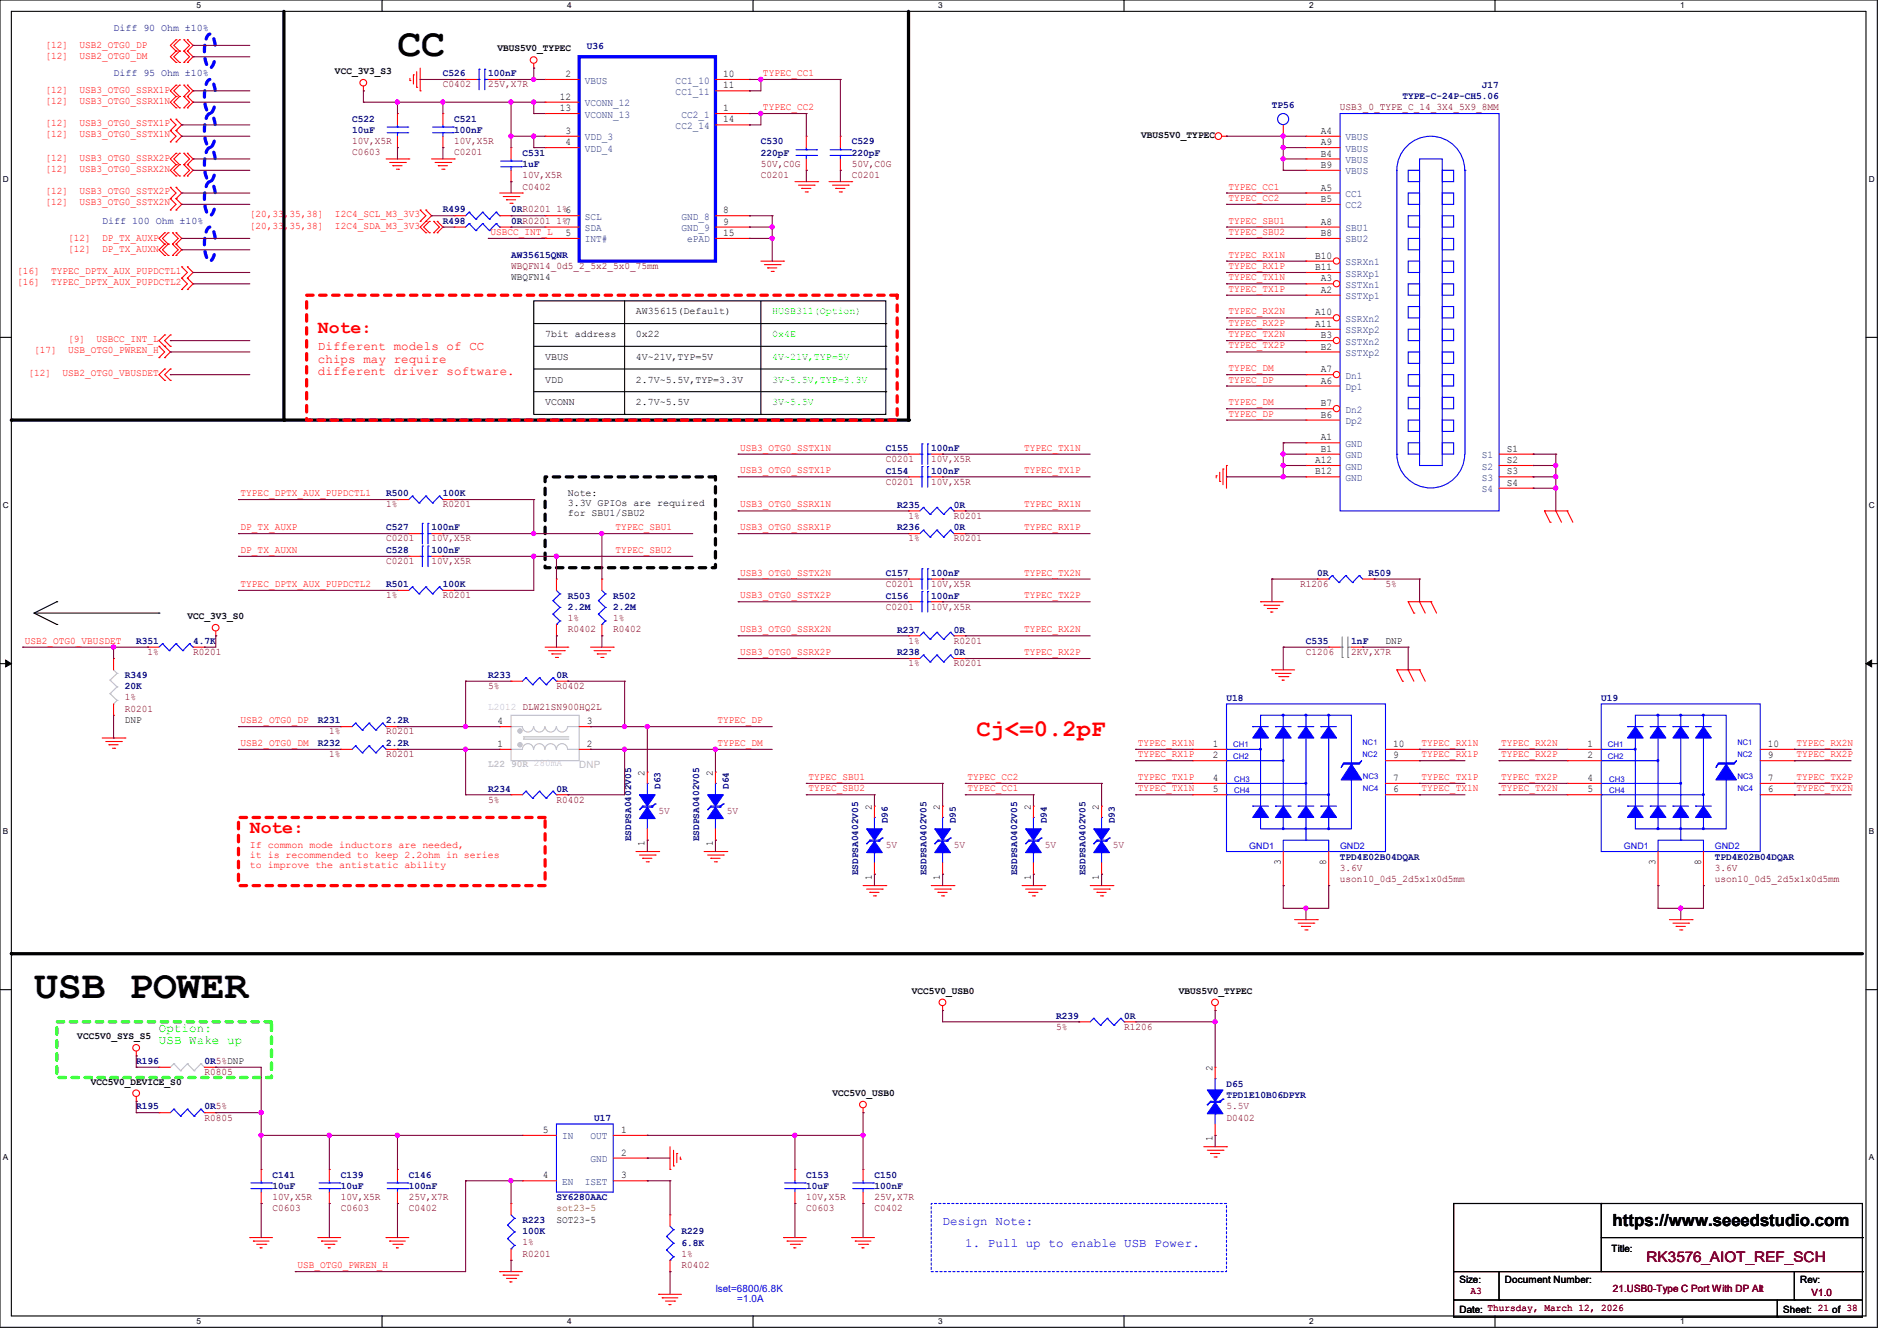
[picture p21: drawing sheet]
<svg xmlns="http://www.w3.org/2000/svg" width="297mm" height="210mm" viewBox="0 0 297 210" stroke-linecap="round" stroke-linejoin="round" font-family="sans-serif">
<defs><g id="words">
<g font-size="6.2">
<text x="62.2" y="8.8">CC</text>
<text x="5.3" y="156.3">USB POWER</text>
</g>
<text font-size="3.7" fill="#f00" x="152.9" y="115.2">Cj&lt;=0.2pF</text>
<g font-size="2.8" fill="#f00">
<text x="49.8" y="52.2">Note:</text>
<text x="39.1" y="130.4">Note:</text>
</g>
<text font-size="2.6" x="252.5" y="191.9">https://www.seeedstudio.com</text>
<text font-size="2.3" fill="#800000" x="257.8" y="197.7">RK3576_AIOT_REF_SCH</text>
<g font-size="1.9" fill="#f00">
<text x="49.8" y="54.9">Different models of CC</text>
<text x="49.8" y="56.8">chips may require</text>
<text x="49.8" y="58.8">different driver software.</text>
</g>
<g font-size="1.9" fill="#0f0">
<text x="24.9" y="161.5">Option:</text>
<text x="24.9" y="163.5">USB Wake up</text>
</g>
<g font-size="1.9" fill="#00f">
<text x="147.6" y="191.8">Design Note:</text>
<text x="151.1" y="195.3">1. Pull up to enable USB Power.</text>
</g>
<g font-size="1.6" fill="#000080">
<text x="17.8" y="4.8">Diff 90 Ohm ±10%</text>
<text x="17.8" y="11.9">Diff 95 Ohm ±10%</text>
<text x="69.3" y="11.9">C526</text>
<text x="76.4" y="11.9">100nF</text>
<text x="91.9" y="7.7">U36</text>
<text x="199.1" y="16.9">TP56</text>
<text x="219.6" y="15.5">TYPE-C-24P-CH5.06</text>
<text x="232" y="13.7">J17</text>
<text x="55.1" y="19.1">C522</text>
<text x="55.1" y="20.8">10uF</text>
<text x="71.1" y="19.1">C521</text>
<text x="71.1" y="20.8">100nF</text>
<text x="119.1" y="22.6">C530</text>
<text x="133.3" y="22.6">C529</text>
<text x="81.8" y="24.4">C531</text>
<text x="81.8" y="26.2">1uF</text>
<text x="119.1" y="24.4">220pF</text>
<text x="133.3" y="24.4">220pF</text>
<text x="16" y="35">Diff 100 Ohm ±10%</text>
<text x="69.3" y="35.1">R498</text>
<text x="69.3" y="33.3">R499</text>
<text x="80" y="35.1">0RR0201</text>
<text x="80" y="33.3">0RR0201</text>
<text x="80" y="40.4">AW35615QNR</text>
<text x="138.7" y="70.6">C155</text>
<text x="145.8" y="70.6">100nF</text>
<text x="60.4" y="77.7">R500</text>
<text x="69.3" y="77.7">100K</text>
<text x="138.7" y="74.2">C154</text>
<text x="145.8" y="74.2">100nF</text>
<text x="60.4" y="83.1">C527</text>
<text x="67.6" y="83.1">100nF</text>
<text x="140.5" y="83.1">R236</text>
<text x="140.5" y="79.5">R235</text>
<text x="149.3" y="83.1">0R</text>
<text x="149.3" y="79.5">0R</text>
<text x="60.4" y="86.6">C528</text>
<text x="67.6" y="86.6">100nF</text>
<text x="60.4" y="91.9">R501</text>
<text x="69.3" y="91.9">100K</text>
<text x="88.9" y="93.7">R503</text>
<text x="88.9" y="95.5">2.2M</text>
<text x="96" y="93.7">R502</text>
<text x="96" y="95.5">2.2M</text>
<text x="138.7" y="93.7">C156</text>
<text x="138.7" y="90.2">C157</text>
<text x="145.8" y="93.7">100nF</text>
<text x="145.8" y="90.2">100nF</text>
<text x="206.2" y="90.2">0R</text>
<text x="214.2" y="90.2">R509</text>
<text x="21.3" y="100.8">R351</text>
<text x="30.2" y="100.8">4.7K</text>
<text x="140.5" y="99.1">R237</text>
<text x="149.3" y="99.1">0R</text>
<text x="204.5" y="100.8">C535</text>
<text x="211.6" y="100.8">1nF</text>
<text x="19.6" y="106.2">R349</text>
<text x="19.6" y="108">20K</text>
<text x="76.4" y="106.2">R233</text>
<text x="87.1" y="106.2">0R</text>
<text x="140.5" y="102.6">R238</text>
<text x="149.3" y="102.6">0R</text>
<text x="49.8" y="113.3">R231</text>
<text x="60.4" y="113.3">2.2R</text>
<text x="192" y="109.7">U18</text>
<text x="250.7" y="109.7">U19</text>
<text x="49.8" y="116.8">R232</text>
<text x="60.4" y="116.8">2.2R</text>
<text x="76.4" y="124">R234</text>
<text x="87.1" y="124">0R</text>
<text x="103.4" y="123.6" transform="rotate(-90 103.4 123.6)">D63</text>
<text x="114.1" y="123.6" transform="rotate(-90 114.1 123.6)">D64</text>
<text x="98.8" y="131.7" transform="rotate(-90 98.8 131.7)">ESDPSA0402V05</text>
<text x="109.5" y="131.7" transform="rotate(-90 109.5 131.7)">ESDPSA0402V05</text>
<text x="139" y="128.9" transform="rotate(-90 139 128.9)">D96</text>
<text x="149.6" y="128.9" transform="rotate(-90 149.6 128.9)">D95</text>
<text x="163.9" y="128.9" transform="rotate(-90 163.9 128.9)">D94</text>
<text x="174.5" y="128.9" transform="rotate(-90 174.5 128.9)">D93</text>
<text x="134.4" y="137.1" transform="rotate(-90 134.4 137.1)">ESDPSA0402V05</text>
<text x="145" y="137.1" transform="rotate(-90 145 137.1)">ESDPSA0402V05</text>
<text x="159.3" y="137.1" transform="rotate(-90 159.3 137.1)">ESDPSA0402V05</text>
<text x="169.9" y="137.1" transform="rotate(-90 169.9 137.1)">ESDPSA0402V05</text>
<text x="209.8" y="134.6">TPD4E02B04DQAR</text>
<text x="268.5" y="134.6">TPD4E02B04DQAR</text>
<text x="165.3" y="159.5">R239</text>
<text x="176" y="159.5">0R</text>
<text x="21.3" y="166.6">R196</text>
<text x="32" y="166.6">0R5%DNP</text>
<text x="21.3" y="173.7">R195</text>
<text x="32" y="173.7">0R5%</text>
<text x="192" y="170.2">D65</text>
<text x="192" y="172">TPD1E10B06DPYR</text>
<text x="93" y="175.5">U17</text>
<text x="42.7" y="184.4">C141</text>
<text x="53.3" y="184.4">C139</text>
<text x="64" y="184.4">C146</text>
<text x="126.2" y="184.4">C153</text>
<text x="136.9" y="184.4">C150</text>
<text x="42.7" y="186.2">10uF</text>
<text x="53.3" y="186.2">10uF</text>
<text x="64" y="186.2">100nF</text>
<text x="81.8" y="191.5">R223</text>
<text x="87.1" y="188">SY6280AAC</text>
<text x="126.2" y="186.2">10uF</text>
<text x="136.9" y="186.2">100nF</text>
<text x="81.8" y="193.3">100K</text>
<text x="106.7" y="193.3">R229</text>
<text x="106.7" y="195.1">6.8K</text>
</g>
<g font-size="1.6" fill="#f00">
<text x="7.1" y="9.2">[12]</text>
<text x="7.1" y="7.5">[12]</text>
<text x="12.4" y="9.2">USB2_OTG0_DM</text>
<text x="12.4" y="7.5">USB2_OTG0_DP</text>
<text x="119.5" y="11.9">TYPEC_CC1</text>
<text x="7.1" y="16.3">[12]</text>
<text x="7.1" y="14.6">[12]</text>
<text x="12.4" y="16.3">USB3_OTG0_SSRX1N</text>
<text x="12.4" y="14.6">USB3_OTG0_SSRX1P</text>
<text x="119.5" y="17.2">TYPEC_CC2</text>
<text x="7.1" y="19.7">[12]</text>
<text x="7.1" y="21.5">[12]</text>
<text x="12.4" y="19.7">USB3_OTG0_SSTX1P</text>
<text x="12.4" y="21.5">USB3_OTG0_SSTX1N</text>
<text x="7.1" y="25.2">[12]</text>
<text x="7.1" y="27">[12]</text>
<text x="12.4" y="25.2">USB3_OTG0_SSRX2P</text>
<text x="12.4" y="27">USB3_OTG0_SSRX2N</text>
<text x="192.3" y="29.7">TYPEC_CC1</text>
<text x="7.1" y="30.4">[12]</text>
<text x="7.1" y="32.2">[12]</text>
<text x="12.4" y="30.4">USB3_OTG0_SSTX2P</text>
<text x="12.4" y="32.2">USB3_OTG0_SSTX2N</text>
<text x="39.1" y="34">[20,33,35,38]</text>
<text x="39.1" y="35.9">[20,33,35,38]</text>
<text x="52.4" y="34">I2C4_SCL_M3_3V3</text>
<text x="52.4" y="35.9">I2C4_SDA_M3_3V3</text>
<text x="192.3" y="31.5">TYPEC_CC2</text>
<text x="192.3" y="35">TYPEC_SBU1</text>
<text x="10.7" y="37.7">[12]</text>
<text x="10.7" y="39.5">[12]</text>
<text x="16" y="37.7">DP_TX_AUXP</text>
<text x="16" y="39.5">DP_TX_AUXN</text>
<text x="76.8" y="36.8">USBCC_INT_L</text>
<text x="192.3" y="36.8">TYPEC_SBU2</text>
<text x="192.3" y="40.3">TYPEC_RX1N</text>
<text x="2.7" y="42.8">[16]</text>
<text x="2.7" y="44.6">[16]</text>
<text x="8" y="42.8">TYPEC_DPTX_AUX_PUPDCTL1</text>
<text x="8" y="44.6">TYPEC_DPTX_AUX_PUPDCTL2</text>
<text x="192.3" y="42.1">TYPEC_RX1P</text>
<text x="192.3" y="43.9">TYPEC_TX1N</text>
<text x="192.3" y="45.7">TYPEC_TX1P</text>
<text x="10.7" y="53.5">[9]</text>
<text x="15.1" y="53.5">USBCC_INT_L</text>
<text x="192.3" y="49.2">TYPEC_RX2N</text>
<text x="192.3" y="51">TYPEC_RX2P</text>
<text x="192.3" y="52.8">TYPEC_TX2N</text>
<text x="4.4" y="58.8">[12]</text>
<text x="5.3" y="55.3">[17]</text>
<text x="9.8" y="58.8">USB2_OTG0_VBUSDET</text>
<text x="10.7" y="55.3">USB_OTG0_PWREN_H</text>
<text x="192.3" y="54.6">TYPEC_TX2P</text>
<text x="192.3" y="58.1">TYPEC_DM</text>
<text x="192.3" y="59.9">TYPEC_DP</text>
<text x="192.3" y="63.5">TYPEC_DM</text>
<text x="192.3" y="65.2">TYPEC_DP</text>
<text x="115.9" y="70.6">USB3_OTG0_SSTX1N</text>
<text x="160.3" y="70.6">TYPEC_TX1N</text>
<text x="37.7" y="77.7">TYPEC_DPTX_AUX_PUPDCTL1</text>
<text x="115.9" y="74.1">USB3_OTG0_SSTX1P</text>
<text x="160.3" y="74.1">TYPEC_TX1P</text>
<text x="37.7" y="83">DP_TX_AUXP</text>
<text x="96.3" y="83">TYPEC_SBU1</text>
<text x="115.9" y="79.5">USB3_OTG0_SSRX1N</text>
<text x="115.9" y="83">USB3_OTG0_SSRX1P</text>
<text x="160.3" y="79.5">TYPEC_RX1N</text>
<text x="160.3" y="83">TYPEC_RX1P</text>
<text x="37.7" y="86.6">DP_TX_AUXN</text>
<text x="96.3" y="86.6">TYPEC_SBU2</text>
<text x="37.7" y="91.9">TYPEC_DPTX_AUX_PUPDCTL2</text>
<text x="115.9" y="93.7">USB3_OTG0_SSTX2P</text>
<text x="115.9" y="90.1">USB3_OTG0_SSTX2N</text>
<text x="160.3" y="93.7">TYPEC_TX2P</text>
<text x="160.3" y="90.1">TYPEC_TX2N</text>
<text x="3.9" y="100.8">USB2_OTG0_VBUSDET</text>
<text x="115.9" y="99">USB3_OTG0_SSRX2N</text>
<text x="160.3" y="99">TYPEC_RX2N</text>
<text x="115.9" y="102.6">USB3_OTG0_SSRX2P</text>
<text x="160.3" y="102.6">TYPEC_RX2P</text>
<text x="37.7" y="113.2">USB2_OTG0_DP</text>
<text x="112.3" y="113.2">TYPEC_DP</text>
<text x="37.7" y="116.8">USB2_OTG0_DM</text>
<text x="112.3" y="116.8">TYPEC_DM</text>
<text x="178.1" y="116.8">TYPEC_RX1N</text>
<text x="178.1" y="118.6">TYPEC_RX1P</text>
<text x="222.6" y="116.8">TYPEC_RX1N</text>
<text x="222.6" y="118.6">TYPEC_RX1P</text>
<text x="235" y="116.8">TYPEC_RX2N</text>
<text x="235" y="118.6">TYPEC_RX2P</text>
<text x="281.2" y="116.8">TYPEC_RX2N</text>
<text x="281.2" y="118.6">TYPEC_RX2P</text>
<text x="126.6" y="122.1">TYPEC_SBU1</text>
<text x="126.6" y="123.9">TYPEC_SBU2</text>
<text x="151.5" y="122.1">TYPEC_CC2</text>
<text x="151.5" y="123.9">TYPEC_CC1</text>
<text x="178.1" y="122.1">TYPEC_TX1P</text>
<text x="178.1" y="123.9">TYPEC_TX1N</text>
<text x="222.6" y="122.1">TYPEC_TX1P</text>
<text x="222.6" y="123.9">TYPEC_TX1N</text>
<text x="235" y="122.1">TYPEC_TX2P</text>
<text x="235" y="123.9">TYPEC_TX2N</text>
<text x="281.2" y="122.1">TYPEC_TX2P</text>
<text x="281.2" y="123.9">TYPEC_TX2N</text>
<text x="39.1" y="132.8">If common mode inductors are needed,</text>
<text x="39.1" y="134.4">it is recommended to keep 2.2ohm in series</text>
<text x="39.1" y="135.9">to improve the antistatic ability</text>
<text x="46.6" y="198.6">USB_OTG0_PWREN_H</text>
</g>
<g font-size="1.6">
<text x="52.4" y="11.6">VCC_3V3_S3</text>
<text x="77.9" y="8">VBUS5V0_TYPEC</text>
<text x="87.7" y="15.6">12</text>
<text x="87.7" y="17.4">13</text>
<text x="88.6" y="12.1">2</text>
<text x="113.2" y="12.1">10</text>
<text x="113.2" y="13.8">11</text>
<text x="113.2" y="17.4">1</text>
<text x="88.6" y="21">3</text>
<text x="88.6" y="22.7">4</text>
<text x="113.2" y="19.2">14</text>
<text x="178.7" y="21.5">VBUS5V0_TYPEC</text>
<text x="206.8" y="21">A4</text>
<text x="206.8" y="22.7">A9</text>
<text x="206.8" y="29.8">A5</text>
<text x="206.8" y="26.3">B9</text>
<text x="206.8" y="24.5">B4</text>
<text x="113.2" y="33.4">8</text>
<text x="113.2" y="35.2">9</text>
<text x="206.8" y="35.2">A8</text>
<text x="206.8" y="31.6">B5</text>
<text x="88.6" y="37">5</text>
<text x="113.2" y="37">15</text>
<text x="205.9" y="40.5">B10</text>
<text x="206.8" y="37">B8</text>
<text x="80" y="43.9">WBQFN14</text>
<text x="205.9" y="42.3">B11</text>
<text x="206.8" y="45.8">A2</text>
<text x="206.8" y="44.1">A3</text>
<text x="85.3" y="52.8">7bit address</text>
<text x="99.6" y="52.8">0x22</text>
<text x="99.6" y="49.2">AW35615(Default)</text>
<text x="205.9" y="49.4">A10</text>
<text x="205.9" y="51.2">A11</text>
<text x="206.8" y="53">B3</text>
<text x="85.3" y="59.9">VDD</text>
<text x="85.3" y="56.3">VBUS</text>
<text x="99.6" y="56.3">4V~21V,TYP=5V</text>
<text x="99.6" y="59.9">2.7V~5.5V,TYP=3.3V</text>
<text x="206.8" y="58.3">A7</text>
<text x="206.8" y="54.7">B2</text>
<text x="85.3" y="63.5">VCONN</text>
<text x="99.6" y="63.5">2.7V~5.5V</text>
<text x="206.8" y="60.1">A6</text>
<text x="206.8" y="63.6">B7</text>
<text x="206.8" y="65.4">B6</text>
<text x="206.8" y="69">A1</text>
<text x="206.8" y="70.7">B1</text>
<text x="235.9" y="70.7">S1</text>
<text x="88.9" y="77.7">Note:</text>
<text x="205.9" y="72.5">A12</text>
<text x="205.9" y="74.3">B12</text>
<text x="235.9" y="72.5">S2</text>
<text x="235.9" y="74.3">S3</text>
<text x="235.9" y="76.1">S4</text>
<text x="88.9" y="79.2">3.3V GPIOs are required</text>
<text x="88.9" y="80.8">for SBU1/SBU2</text>
<text x="29.3" y="96.9">VCC_3V3_S0</text>
<text x="216.9" y="100.8">DNP</text>
<text x="19.6" y="113.2">DNP</text>
<text x="77.9" y="113.4">4</text>
<text x="91.9" y="113.4">3</text>
<text x="77.9" y="117">1</text>
<text x="91.9" y="117">2</text>
<text x="189.9" y="117">1</text>
<text x="189.9" y="118.7">2</text>
<text x="218.1" y="118.7">9</text>
<text x="218.1" y="117">10</text>
<text x="248.6" y="117">1</text>
<text x="248.6" y="118.7">2</text>
<text x="276.8" y="118.7">9</text>
<text x="276.8" y="117">10</text>
<text x="100.9" y="121.5" transform="rotate(-90 100.9 121.5)">2</text>
<text x="111.6" y="121.5" transform="rotate(-90 111.6 121.5)">2</text>
<text x="189.9" y="122.3">4</text>
<text x="189.9" y="124.1">5</text>
<text x="218.1" y="124.1">6</text>
<text x="218.1" y="122.3">7</text>
<text x="248.6" y="122.3">4</text>
<text x="248.6" y="124.1">5</text>
<text x="276.8" y="124.1">6</text>
<text x="276.8" y="122.3">7</text>
<text x="136.5" y="126.8" transform="rotate(-90 136.5 126.8)">2</text>
<text x="147.2" y="126.8" transform="rotate(-90 147.2 126.8)">2</text>
<text x="161.4" y="126.8" transform="rotate(-90 161.4 126.8)">2</text>
<text x="172" y="126.8" transform="rotate(-90 172 126.8)">2</text>
<text x="100.9" y="132.5" transform="rotate(-90 100.9 132.5)">1</text>
<text x="111.6" y="132.5" transform="rotate(-90 111.6 132.5)">1</text>
<text x="136.5" y="137.8" transform="rotate(-90 136.5 137.8)">1</text>
<text x="147.2" y="137.8" transform="rotate(-90 147.2 137.8)">1</text>
<text x="161.4" y="137.8" transform="rotate(-90 161.4 137.8)">1</text>
<text x="172" y="137.8" transform="rotate(-90 172 137.8)">1</text>
<text x="200.5" y="135.5" transform="rotate(-90 200.5 135.5)">3</text>
<text x="207.6" y="135.5" transform="rotate(-90 207.6 135.5)">8</text>
<text x="259.2" y="135.5" transform="rotate(-90 259.2 135.5)">3</text>
<text x="266.3" y="135.5" transform="rotate(-90 266.3 135.5)">8</text>
<text x="142.8" y="155.6">VCC5V0_USB0</text>
<text x="184.6" y="155.6">VBUS5V0_TYPEC</text>
<text x="12.1" y="162.7">VCC5V0_SYS_S5</text>
<text x="189.8" y="167.7" transform="rotate(-90 189.8 167.7)">2</text>
<text x="14.2" y="169.8">VCC5V0_DEVICE_S0</text>
<text x="130.3" y="171.6">VCC5V0_USB0</text>
<text x="85" y="177.4">5</text>
<text x="97.2" y="177.4">1</text>
<text x="189.8" y="178.7" transform="rotate(-90 189.8 178.7)">1</text>
<text x="85" y="184.5">4</text>
<text x="97.2" y="181">2</text>
<text x="97.2" y="184.5">3</text>
<text x="87.1" y="191.5">SOT23-5</text>
<text x="252.3" y="196.1">Title:</text>
<text x="228.5" y="200.9">Size:</text>
<text x="235.6" y="200.9">Document Number:</text>
<text x="281.8" y="200.9">Rev:</text>
<text x="228.5" y="205.6">Date: Thursday, March 12, 2026</text>
<text x="279.2" y="205.6">Sheet: 21 of 38</text>
</g>
<g font-size="1.6" fill="#800000">
<text x="69.3" y="13.7">C0402</text>
<text x="76.4" y="13.7">25V,X7R</text>
<text x="209.8" y="17.2">USB3_0_TYPE_C_14_3X4_5X9_8MM</text>
<text x="55.1" y="22.6">10V,X5R</text>
<text x="71.1" y="22.6">10V,X5R</text>
<text x="55.1" y="24.3">C0603</text>
<text x="71.1" y="24.3">C0201</text>
<text x="81.8" y="29.7">C0402</text>
<text x="81.8" y="27.9">10V,X5R</text>
<text x="119.1" y="27.9">C0201</text>
<text x="119.1" y="26.1">50V,C0G</text>
<text x="133.3" y="27.9">C0201</text>
<text x="133.3" y="26.1">50V,C0G</text>
<text x="87.1" y="35">1%7</text>
<text x="87.1" y="33.2">1%6</text>
<text x="80" y="42.1">WBQFN14_0d5_2_5x2_5x0_75mm</text>
<text x="138.7" y="75.9">C0201</text>
<text x="138.7" y="72.3">C0201</text>
<text x="145.8" y="75.9">10V,X5R</text>
<text x="145.8" y="72.3">10V,X5R</text>
<text x="60.4" y="79.5">1%</text>
<text x="69.3" y="79.5">R0201</text>
<text x="142.2" y="81.2">1%</text>
<text x="149.3" y="81.2">R0201</text>
<text x="60.4" y="88.3">C0201</text>
<text x="60.4" y="84.8">C0201</text>
<text x="67.6" y="88.3">10V,X5R</text>
<text x="67.6" y="84.8">10V,X5R</text>
<text x="142.2" y="84.8">1%</text>
<text x="149.3" y="84.8">R0201</text>
<text x="60.4" y="93.7">1%</text>
<text x="69.3" y="93.7">R0201</text>
<text x="138.7" y="95.5">C0201</text>
<text x="138.7" y="91.9">C0201</text>
<text x="145.8" y="95.5">10V,X5R</text>
<text x="145.8" y="91.9">10V,X5R</text>
<text x="203.6" y="91.9">R1206</text>
<text x="216.9" y="91.9">5%</text>
<text x="88.9" y="97.2">1%</text>
<text x="88.9" y="99">R0402</text>
<text x="96" y="97.2">1%</text>
<text x="96" y="99">R0402</text>
<text x="142.2" y="100.8">1%</text>
<text x="149.3" y="100.8">R0201</text>
<text x="23.1" y="102.6">1%</text>
<text x="30.2" y="102.6">R0201</text>
<text x="76.4" y="107.9">5%</text>
<text x="87.1" y="107.9">R0402</text>
<text x="142.2" y="104.4">1%</text>
<text x="149.3" y="104.4">R0201</text>
<text x="204.5" y="102.6">C1206</text>
<text x="211.6" y="102.6">2KV,X7R</text>
<text x="19.6" y="109.7">1%</text>
<text x="19.6" y="111.5">R0201</text>
<text x="51.6" y="118.6">1%</text>
<text x="51.6" y="115">1%</text>
<text x="60.4" y="118.6">R0201</text>
<text x="60.4" y="115">R0201</text>
<text x="76.4" y="125.7">5%</text>
<text x="87.1" y="125.7">R0402</text>
<text x="209.8" y="136.4">3.6V</text>
<text x="268.5" y="136.4">3.6V</text>
<text x="209.8" y="138.1">uson10_0d5_2d5x1x0d5mm</text>
<text x="268.5" y="138.1">uson10_0d5_2d5x1x0d5mm</text>
<text x="165.3" y="161.2">5%</text>
<text x="176" y="161.2">R1206</text>
<text x="32" y="168.4">R0805</text>
<text x="32" y="175.5">R0805</text>
<text x="192" y="175.5">D0402</text>
<text x="42.7" y="189.7">C0603</text>
<text x="42.7" y="187.9">10V,X5R</text>
<text x="53.3" y="189.7">C0603</text>
<text x="53.3" y="187.9">10V,X5R</text>
<text x="64" y="189.7">C0402</text>
<text x="64" y="187.9">25V,X7R</text>
<text x="126.2" y="189.7">C0603</text>
<text x="126.2" y="187.9">10V,X5R</text>
<text x="136.9" y="189.7">C0402</text>
<text x="136.9" y="187.9">25V,X7R</text>
<text x="81.8" y="195">1%</text>
<text x="81.8" y="196.8">R0201</text>
<text x="106.7" y="196.8">1%</text>
<text x="106.7" y="198.6">R0402</text>
<text x="230.2" y="202.7">A3</text>
<text x="252.5" y="202.4">21.USB0-Type C Port With DP Alt</text>
<text x="283.6" y="202.9">V1.0</text>
</g>
<g font-size="1.6" fill="#004080">
<text x="91.6" y="13.1">VBUS</text>
<text x="91.6" y="16.6">VCONN_12</text>
<text x="105.8" y="13.1">CC1_10</text>
<text x="105.8" y="14.9">CC1_11</text>
<text x="91.6" y="18.4">VCONN_13</text>
<text x="91.6" y="22">VDD_3</text>
<text x="91.6" y="23.7">VDD_4</text>
<text x="105.8" y="20.2">CC2_14</text>
<text x="106.7" y="18.4">CC2_1</text>
<text x="210.7" y="22">VBUS</text>
<text x="210.7" y="23.7">VBUS</text>
<text x="210.7" y="27.3">VBUS</text>
<text x="210.7" y="25.5">VBUS</text>
<text x="91.6" y="34.4">SCL</text>
<text x="106.7" y="34.4">GND_8</text>
<text x="210.7" y="30.9">CC1</text>
<text x="210.7" y="32.6">CC2</text>
<text x="91.6" y="38">INT#</text>
<text x="91.6" y="36.2">SDA</text>
<text x="106.7" y="36.2">GND_9</text>
<text x="107.6" y="38">ePAD</text>
<text x="210.7" y="36.2">SBU1</text>
<text x="210.7" y="41.5">SSRXn1</text>
<text x="210.7" y="38">SBU2</text>
<text x="210.7" y="46.9">SSTXp1</text>
<text x="210.7" y="45.1">SSTXn1</text>
<text x="210.7" y="43.3">SSRXp1</text>
<text x="210.7" y="50.4">SSRXn2</text>
<text x="210.7" y="52.2">SSRXp2</text>
<text x="210.7" y="54">SSTXn2</text>
<text x="210.7" y="59.3">Dn1</text>
<text x="210.7" y="55.8">SSTXp2</text>
<text x="210.7" y="61.1">Dp1</text>
<text x="210.7" y="64.6">Dn2</text>
<text x="210.7" y="70">GND</text>
<text x="210.7" y="66.4">Dp2</text>
<text x="210.7" y="71.8">GND</text>
<text x="232" y="71.8">S1</text>
<text x="210.7" y="73.5">GND</text>
<text x="210.7" y="75.3">GND</text>
<text x="232" y="73.5">S2</text>
<text x="232" y="75.3">S3</text>
<text x="232" y="77.1">S4</text>
<text x="88" y="178.4">IN</text>
<text x="92.4" y="178.4">OUT</text>
<text x="88" y="185.5">EN</text>
<text x="91.6" y="185.5">ISET</text>
<text x="92.4" y="182">GND</text>
</g>
<g font-size="1.6" fill="#0f0">
<text x="120.9" y="52.8">0x4E</text>
<text x="120.9" y="49.2">HUSB311(Option)</text>
<text x="120.9" y="59.9">3V~5.5V,TYP=3.3V</text>
<text x="120.9" y="56.3">4V~21V,TYP=5V</text>
<text x="120.9" y="63.5">3V~5.5V</text>
</g>
<g font-size="1.6" fill="#c0c0c0">
<text x="76.4" y="111.1">L2012 DLW21SN900HQ2L</text>
<text x="76.4" y="120.1">L22</text>
<text x="80" y="120.1">90R 280mA</text>
<text x="90.7" y="120.2">DNP</text>
</g>
<g font-size="1.6" fill="#800040">
<text x="103.1" y="127.5">5V</text>
<text x="113.8" y="127.5">5V</text>
<text x="138.7" y="132.8">5V</text>
<text x="149.3" y="132.8">5V</text>
<text x="163.6" y="132.8">5V</text>
<text x="174.2" y="132.8">5V</text>
<text x="192" y="173.7">5.5V</text>
</g>
<text font-size="1.6" fill="#804000" x="87.1" y="189.7">sot23-5</text>
<g font-size="1.6" fill="#00f">
<text x="112" y="202.4">Iset=6800/6.8K</text>
<text x="115.4" y="204">=1.0A</text>
</g>
<g font-size="1.4" fill="#00f">
<text x="195.6" y="132.9">GND1</text>
<text x="209.8" y="132.9">GND2</text>
<text x="254.2" y="132.9">GND1</text>
<text x="268.5" y="132.9">GND2</text>
</g>
<g font-size="1.3">
<text x="30.8" y="1.3">5</text>
<text x="88.8" y="1.3">4</text>
<text x="146.9" y="1.3">3</text>
<text x="205" y="1.3">2</text>
<text x="263.1" y="1.3">1</text>
<text x=".5" y="28.4">D</text>
<text x="292.6" y="28.4">D</text>
<text x=".5" y="79.5">C</text>
<text x="292.6" y="79.5">C</text>
<text x=".5" y="130.6">B</text>
<text x="292.6" y="130.6">B</text>
<text x=".5" y="181.7">A</text>
<text x="292.6" y="181.7">A</text>
<text x="30.8" y="207.4">5</text>
<text x="88.8" y="207.4">4</text>
<text x="146.9" y="207.4">3</text>
<text x="205" y="207.4">2</text>
<text x="263.1" y="207.4">1</text>
</g>
<g font-size="1.2" fill="#00f">
<text x="193.1" y="117.1">CH1</text>
<text x="193.1" y="118.8">CH2</text>
<text x="213.3" y="116.7">NC1</text>
<text x="213.3" y="118.5">NC2</text>
<text x="251.8" y="117.1">CH1</text>
<text x="251.8" y="118.8">CH2</text>
<text x="272" y="116.7">NC1</text>
<text x="272" y="118.5">NC2</text>
<text x="193.2" y="124.2">CH4</text>
<text x="193.2" y="122.4">CH3</text>
<text x="213.4" y="122">NC3</text>
<text x="213.4" y="123.8">NC4</text>
<text x="251.9" y="124.2">CH4</text>
<text x="251.9" y="122.4">CH3</text>
<text x="272" y="122">NC3</text>
<text x="272" y="123.8">NC4</text>
</g>
</g></defs>
<path d="M0 0h293.9v207.9h-293.9zM1.8 1.8h290.3v204.3h-290.3z" fill="none" stroke="#000" stroke-width=".17"/>
<g fill="#fff">
<path d="M30.8 .2h.7v1.4h-.7z"/>
<path d="M30.8 206.2h.7v1.4h-.7z"/>
</g>
<path d="M59.8 0v1.8M59.8 206.1v1.8" fill="none" stroke="#000" stroke-width=".17"/>
<g fill="#fff">
<path d="M88.8 .2h.7v1.4h-.7z"/>
<path d="M88.8 206.2h.7v1.4h-.7z"/>
</g>
<path d="M117.9 0v1.8M117.9 206.1v1.8" fill="none" stroke="#000" stroke-width=".17"/>
<g fill="#fff">
<path d="M146.9 .2h.7v1.4h-.7z"/>
<path d="M146.9 206.2h.7v1.4h-.7z"/>
</g>
<path d="M176 0v1.8M176 206.1v1.8" fill="none" stroke="#000" stroke-width=".17"/>
<g fill="#fff">
<path d="M205 .2h.7v1.4h-.7z"/>
<path d="M205 206.2h.7v1.4h-.7z"/>
</g>
<path d="M234.1 0v1.8M234.1 206.1v1.8" fill="none" stroke="#000" stroke-width=".17"/>
<g fill="#fff">
<path d="M263.1 .2h.6v1.4h-.6z"/>
<path d="M263.1 206.2h.6v1.4h-.6z"/>
<path d="M.5 27.3h.9v1.4h-.9z"/>
<path d="M292.6 27.3h.9v1.4h-.9z"/>
<path d="M.5 78.4h.9v1.4h-.9z"/>
<path d="M292.6 78.4h.9v1.4h-.9z"/>
</g>
<path d="M0 52.8h1.8M292.1 52.8h1.8" fill="none" stroke="#000" stroke-width=".17"/>
<g fill="#fff">
<path d="M.5 129.5h.8v1.4h-.8z"/>
<path d="M292.6 129.5h.8v1.4h-.8z"/>
</g>
<path d="M0 103.9h1.8M292.1 103.9h1.8" fill="none" stroke="#000" stroke-width=".17"/>
<path d="M.9 103.4l.9 .5-.9 .5zM292.1 103.9l.9-.5v1z" fill="#000" stroke="#000" stroke-width=".16"/>
<g fill="#fff">
<path d="M.5 180.5h.8v1.4h-.8z"/>
<path d="M292.6 180.5h.8v1.4h-.8z"/>
</g>
<g fill="none" stroke="#000" stroke-width=".17">
<path d="M83.6 47.1h55.1v17.8h-55.1zM83.6 50.7h55.1M83.6 54.2h55.1M83.6 57.8h55.1M97.8 47.1v17.8M119.1 47.1v17.8M138.7 50.7h.1M138.7 54.2h.1M138.7 57.8h.1M83.6 61.3h55.1M97.8 64.9h.1M119.1 64.9h.1"/>
<path d="M138.7 61.3h.1M5.3 96h19.6M5.3 96l3.6 1.8M8.9 94.2h.1M8.9 97.8h.1M8.9 94.2l-3.6 1.8M24.9 96h.1M0 155h1.8M292.1 155h1.8M227.6 188.5h64v17.7h-64zM227.6 199.1h64M234.7 199.1v4.5"/>
<path d="M250.7 188.5h.1M250.7 188.5v10.6M250.7 193.8h40.9M280.9 199.1v4.5M291.6 199.1h.1M291.6 193.8h.1M227.6 203.6h.1M227.6 203.6h64M234.7 203.6h.1M278.3 206.2h.1M278.3 203.6v2.6M280.9 203.6h.1"/>
</g>
<path d="M44.4 1.8v64M142.2 1.8v64h-140.4M1.8 149.4h289.8" fill="none" stroke="#000" stroke-width=".51"/>
<g fill="#000">
<circle cx="1.8" cy="65.8" r=".25"/>
<circle cx="44.4" cy="65.8" r=".25"/>
<circle cx="142.2" cy="65.8" r=".25"/>
<circle cx="1.8" cy="149.4" r=".25"/>
</g>
<path d="M48 46.2h92.5v19.6h-92.5zM37.3 128h48v10.7h-48z" fill="none" stroke="#f00" stroke-width=".51" stroke-dasharray="1 1"/>
<path d="M85.3 74.7h26.7v14.2h-26.7z" fill="none" stroke="#000" stroke-width=".51" stroke-dasharray="1 1"/>
<path d="M33.7 14.2a2.02 2.02 0 0 0-.8-1.8 1.41 1.41 0 0 0-.8 1.4 5.6 5.6 0 0 0 .5 3.8l.3 .1a1.41 1.41 0 0 0 .7-1.3l.1-.6M33.7 19.5a2.02 2.02 0 0 0-.8-1.7 1.41 1.41 0 0 0-.8 1.3 5.6 5.6 0 0 0 .5 3.9l.3 .1a1.41 1.41 0 0 0 .7-1.3l.1-.7M33.7 7.1a2.02 2.02 0 0 0-.8-1.8 1.41 1.41 0 0 0-.8 1.3 5.6 5.6 0 0 0 .5 3.9l.3 .1a1.41 1.41 0 0 0 .7-1.3l.1-.6M33.7 24.8a2.02 2.02 0 0 0-.8-1.7 1.41 1.41 0 0 0-.8 1.3 5.6 5.6 0 0 0 .5 3.9l.3 .1a1.41 1.41 0 0 0 .7-1.3l.1-.7M33.7 30.2a2.02 2.02 0 0 0-.8-1.8 1.41 1.41 0 0 0-.8 1.4 5.6 5.6 0 0 0 .5 3.8l.3 .1a1.41 1.41 0 0 0 .7-1.3l.1-.6M33.7 37.3a2.02 2.02 0 0 0-.8-1.7 1.41 1.41 0 0 0-.8 1.3 5.6 5.6 0 0 0 .5 3.9l.3 .1a1.41 1.41 0 0 0 .7-1.4l.1-.6" fill="none" stroke="#00f" stroke-width=".51" stroke-dasharray="1 1"/>
<path d="M145.8 188.5h46.2v10.6h-46.2z" fill="none" stroke="#00f" stroke-width=".17" stroke-dasharray=".3 .3"/>
<path d="M8.9 160h33.6v8.7h-33.6z" fill="none" stroke="#0f0" stroke-width=".51" stroke-dasharray="1 1"/>
<g fill="none" stroke="#f00" stroke-width=".17">
<path d="M26.7 18.7h.1M26.7 18.7l.9 .9-.9 .8M27.6 18.7h.1M27.6 16.9h.1M27.6 15.1h.1M27.6 13.3h.1M27.6 9.8h.1M27.6 8h.1M27.6 6.2h.1M27.6 18.7l.8 .9-.8 .8M27.6 15.1l-.9 .9 .9 .9M27.6 13.3l-.9 .9 .9 .9"/>
<path d="M27.6 8l-.9 .9 .9 .9M27.6 6.2l-.9 .9 .9 .9M28.1 16.9h.1M28.1 15.1h.1M28.1 13.3h.1M28.1 9.8h.1M28.1 8h.1M28.1 6.2h.1M28.1 15.1l-.9 .9 .9 .9M28.1 13.3l-.9 .9 .9 .9M28.1 8l-.9 .9 .9 .9M28.1 6.2l-.9 .9 .9 .9"/>
<path d="M28.8 15.1h.1M28.8 16.9h.1M28.8 13.3h.1M28.8 8h.1M28.8 9.8h.1M28.8 6.2h.1M28.8 15.1l.9 .9-.9 .9M28.8 13.3l.9 .9-.9 .9M28.8 8l.9 .9-.9 .9M28.8 6.2l.9 .9-.9 .9M29.3 16.9h.1M29.3 15.1h.1"/>
<path d="M29.3 13.3h.1M29.3 9.8h.1M29.3 8h.1M29.3 6.2h.1M29.3 15.1l.9 .9-.9 .9M29.3 13.3l.9 .9-.9 .9M29.3 8l.9 .9-.9 .9M29.3 6.2l.9 .9-.9 .9M56.9 14.2h.1M56.9 13.5v.7M64.2 12.6h.1M64.2 12.3v.3"/>
<path d="M64.7 11.7h.1M64.7 11.7v1.5M65.2 13.7h.1M65.2 11.2v2.5M65.8 14.2h.1M65.8 10.7v3.5M83.6 10.7h.1M83.6 9.9v.8M25.8 38.2h.1M25.8 36.4h.1M25.8 38.2l-.9 .9 .9 .9M25.8 36.4l-.9 .9 .9 .9"/>
<path d="M26.3 38.2h.1M26.3 36.4h.1M26.3 36.4l-.9 .9 .9 .9M26.3 38.2l-.9 .9 .9 .9M26.7 20.4h.1M26.7 22.2h.1M26.7 31.1h.1M26.7 29.3h.1M26.7 32.9h.1M26.7 20.4l.9 .9-.9 .9M26.7 29.3l.9 .9-.9 .9M26.7 31.1l.9 .9-.9 .9"/>
<path d="M27 36.4h.1M27 38.2h.1M27 36.4l.9 .9-.9 .9M27 38.2l.9 .9-.9 .9M27.6 20.4h.1M27.6 22.2h.1M27.6 29.3h.1M27.6 31.1h.1M27.6 32.9h.1M27.6 25.8h.1M27.6 24h.1M27.6 38.2h.1"/>
<path d="M27.6 36.4h.1M27.6 27.6h.1M27.6 20.4l.8 .9-.8 .9M27.6 29.3l.8 .9-.8 .9M27.6 31.1l.8 .9-.8 .9M27.6 24l-.9 .9 .9 .9M27.6 36.4l.8 .9-.8 .9M27.6 25.8l-.9 .9 .9 .9M27.6 38.2l.8 .9-.8 .9M28.1 25.8h.1M28.1 24h.1M28.1 27.6h.1"/>
<path d="M28.1 24l-.9 .9 .9 .9M28.1 25.8l-.9 .9 .9 .9M28.8 24h.1M28.8 25.8h.1M28.8 27.6h.1M28.8 24l.9 .9-.9 .9M28.8 25.8l.9 .9-.9 .9M29.3 25.8h.1M29.3 24h.1M29.3 27.6h.1M29.3 24l.9 .9-.9 .9M29.3 25.8l.9 .9-.9 .9"/>
<path d="M60.5 24.9h3.5M61 25.4h2.5M61.5 26h.1M61.5 26h1.4M62.1 26.5h.3M62.4 26.5h.1M63.5 25.4h.1M64 24.9h.1M65.8 34.7h.1M65.8 32.9h.1M65.8 32.9l.9 .9-.9 .9M66.7 32.9h.1"/>
<path d="M66.7 34.7h.1M66.7 36.4h.1M66.7 32.9l.9 .9-1.8 1.8 .9 .8M67.2 36.4h.1M67.2 34.7h.1M67.2 34.7l-.9 .9 .9 .8M67.6 24.9h3.5M67.9 34.7h.1M67.9 36.4h.1M67.9 34.7l.9 .9-.9 .8M68.1 25.4h2.5M68.5 36.4h.1"/>
<path d="M68.5 34.7h.1M68.5 34.7l.8 .9-.8 .8M68.6 26h.1M68.6 26h1.5M69.2 26.5h.3M69.5 26.5h.1M70.6 25.4h.1M71.1 24.9h.1M78.2 30.2h3.6M78.8 30.8h2.4M79.3 31.3h.1M79.3 31.3h1.4"/>
<path d="M79.8 31.8h.4M80.2 31.8h.1M81.2 30.8h.1M81.8 30.2h.1M124.5 28.4h3.5M125 29h2.5M125.5 29.5h.1M125.5 29.5h1.5M126.1 30.1h.3M126.4 30.1h.1M127.5 29h.1M128 28.4h.1"/>
<path d="M129.8 28.4h3.5M130.3 29h2.5M130.9 29.5h.1M130.9 29.5h1.4M131.4 30.1h.3M131.7 30.1h.1M132.8 29h.1M133.3 28.4h.1M191.3 21.3h.7M192 21.3h.1M24.9 54.2h.1M24.9 56h.1"/>
<path d="M24.9 54.2l.9 .9-.9 .9M25.8 54.2h.1M25.8 52.5h.1M25.8 56h.1M25.8 59.6h.1M25.8 57.8h.1M25.8 40h.1M25.8 52.5l-.9 .8 1.8 1.8-.9 .9M25.8 57.8l-.9 .9 .9 .9M26.3 40h.1M26.7 54.2h.1M26.7 52.5h.1"/>
<path d="M26.7 59.6h.1M26.7 57.8h.1M26.7 52.5l-.9 .8 .9 .9M26.7 57.8l-.9 .9 .9 .9M27 40h.1M27.6 40h.1M28.4 43.6h.1M28.4 41.8h.1M28.4 45.3h.1M28.4 41.8l.9 .9-.9 .9M28.4 43.6l.9 .8-.9 .9M29.3 41.8h.1"/>
<path d="M29.3 43.6h.1M29.3 45.3h.1M29.3 41.8l.9 .9-.9 .9M29.3 43.6l.9 .8-.9 .9M119.1 40.9h3.6M119.7 41.4h2.4M120.2 42h.1M120.2 42h1.4M120.7 42.5h.4M121.1 42.5h.1M122.1 41.4h.1M122.7 40.9h.1"/>
<path d="M204.5 46.2h.1M204.5 46.2h5.3M190.4 74.5h.1M190.4 74.5v.3M191 75.4h.1M191 74v1.4M191.5 73.4h.1M191.5 73.4v2.5M192 72.9h.1M192 72.9v3.6M204.5 69.3h.1M204.5 69.3h5.3"/>
<path d="M33.8 99.6h.1M33.8 98.8v.8M197.4 94.2h.1M197.4 94.2h3.5M197.9 94.8h.1M197.9 94.8h2.5M198.4 95.3h1.5M199 95.8h.1M199 95.8h.3M199.9 95.3h.1M220.5 94.2h.1M220.5 94.2h3.5"/>
<path d="M220.5 94.2l.9 1.8M221.4 96h.1M222.2 94.2h.1M222.2 94.2l.9 1.8M224 94.2h.1M224 94.2l.9 1.8M241.8 80h.1M241.8 80h3.6M241.8 80l.9 1.8M242.7 81.8h.1M243.6 80h.1M243.6 80l.9 1.8"/>
<path d="M245.4 80h.1M245.4 80l.9 1.8M16 115.6h3.6M16.6 116.1h2.4M17.1 116.6h.1M17.1 116.6h1.4M17.6 117.2h.3M17.9 117.2h.1M19 116.1h.1M19.6 115.6h.1M85.3 101.3h3.6M85.9 101.9h2.4"/>
<path d="M86.4 102.4h.1M86.4 102.4h1.4M87 103h.3M87.3 103h.1M88.3 101.9h.1M88.9 101.3h.1M92.5 101.3h3.5M93 101.9h2.5M93.5 102.4h.1M93.5 102.4h1.5M94.1 103h.3M94.4 103h.1"/>
<path d="M95.5 101.9h.1M96 101.3h.1M199.1 104.9h.1M199.1 104.9h3.6M199.7 105.5h.1M199.7 105.5h2.4M200.2 106h1.4M200.7 106.5h.1M200.7 106.5h.4M201.6 106h.1M218.7 104.9h.1M218.7 104.9h3.5"/>
<path d="M218.7 104.9l.9 1.8M219.6 106.7h.1M220.5 104.9h.1M220.5 104.9l.9 1.8M222.2 104.9h.1M222.2 104.9l.9 1.8M99.6 133.3h3.5M100.1 133.9h2.5M100.6 134.4h.1M100.6 134.4h1.5M101.2 135h.3M101.5 135h.1"/>
<path d="M102.6 133.9h.1M103.1 133.3h.1M110.2 133.3h3.6M110.8 133.9h2.4M111.3 134.4h.1M111.3 134.4h1.4M111.8 135h.4M112.2 135h.1M113.2 133.9h.1M113.8 133.3h.1M135.1 138.7h3.6M135.7 139.2h2.4"/>
<path d="M136.2 139.7h.1M136.2 139.7h1.4M138.1 139.2h.1M138.7 138.7h.1M145.8 138.7h3.6M146.3 139.2h2.5M146.9 139.7h.1M146.9 139.7h1.4M148.8 139.2h.1M149.4 138.7h.1M160 138.7h3.6M160.6 139.2h2.4"/>
<path d="M161.1 139.7h.1M161.1 139.7h1.4M163 139.2h.1M163.6 138.7h.1M170.7 138.7h3.5M171.2 139.2h2.5M171.7 139.7h.1M171.7 139.7h1.5M173.7 139.2h.1M174.2 138.7h.1M136.7 140.3h.4M137.1 140.3h.1"/>
<path d="M147.4 140.3h.3M147.6 158.2h.1M147.6 157.5v.7M147.7 140.3h.1M161.6 140.3h.4M162 140.3h.1M172.3 140.3h.3M172.6 140.3h.1M190.2 158.2h.1M190.2 157.5v.7M202.7 144h3.5M203.2 144.6h2.5"/>
<path d="M203.8 145.1h.1M203.8 145.1h1.4M204.3 145.6h.3M204.6 145.6h.1M205.7 144.6h.1M206.2 144h.1M261.4 144h3.5M261.9 144.6h2.5M262.4 145.1h.1M262.4 145.1h1.5M263 145.6h.3M263.3 145.6h.1"/>
<path d="M264.4 144.6h.1M264.9 144h.1M21.3 165.4h.1M21.3 172.5h.1M21.3 164.6v.8M21.3 171.7v.8M104.9 179.6v3.5M135.1 174.2h.1M135.1 173.5v.7M188.5 179.6h3.5M192 179.6h.1M39.1 193.8h.1"/>
<path d="M39.1 193.8h3.6M39.7 194.4h.1M39.7 194.4h2.4M40.2 194.9h1.4M40.7 195.4h.1M40.7 195.4h.4M41.6 194.9h.1M49.8 193.8h.1M49.8 193.8h3.5M50.3 194.4h.1M50.3 194.4h2.5M50.8 194.9h1.5"/>
<path d="M51.4 195.4h.1M51.4 195.4h.3M52.3 194.9h.1M60.5 193.8h.1M60.5 193.8h3.5M61 194.4h.1M61 194.4h2.5M61.5 194.9h1.4M62.1 195.4h.1M62.1 195.4h.3M62.9 194.9h.1M78.2 199.1h.1"/>
<path d="M78.2 199.1h3.6M78.8 199.7h.1M78.8 199.7h2.4M104.9 183.1h.1M105.5 182.6h.1M105.5 180.1v2.5M106 180.6h.1M106 180.6v1.5M106.5 181.5h.1M106.5 181.2v.3M122.7 193.8h.1M122.7 193.8h3.5"/>
<path d="M123.2 194.4h.1M123.2 194.4h2.5M123.7 194.9h1.5M124.3 195.4h.1M124.3 195.4h.3M125.2 194.9h.1M133.3 193.8h.1M133.3 193.8h3.6M133.9 194.4h.1M133.9 194.4h2.5M134.4 194.9h1.4M135 195.4h.1"/>
<path d="M135 195.4h.3M135.8 194.9h.1M189 180.1h2.5M189.5 180.6h.1M189.5 180.6h1.5M190.1 181.2h.3M190.4 181.2h.1M191.5 180.1h.1M79.3 200.2h1.4M79.8 200.7h.1M79.8 200.7h.4M80.7 200.2h.1"/>
<path d="M103.1 202.7h.1M103.1 202.7h3.6M103.7 203.2h.1M103.7 203.2h2.4M104.2 203.8h1.4M104.7 204.3h.1M104.7 204.3h.4M105.6 203.8h.1"/>
<circle cx="56.9" cy="13" r=".52"/>
<circle cx="83.6" cy="9.4" r=".52"/>
<circle cx="190.7" cy="21.3" r=".52"/>
<circle cx="33.8" cy="98.3" r=".52"/>
<circle cx="147.6" cy="157" r=".52"/>
<circle cx="190.2" cy="157" r=".52"/>
<circle cx="21.3" cy="171.2" r=".52"/>
<circle cx="21.3" cy="164.1" r=".52"/>
<circle cx="135.1" cy="173" r=".52"/>
</g>
<g fill="none" stroke="#00f" stroke-width=".17">
<path d="M209.8 17.8h24.9v62.2h-24.9zM220.5 26.7h1.7v1.7h-1.7zM220.5 30.2h1.7v1.8h-1.7zM220.5 33.8h1.7v1.8h-1.7zM220.5 37.3h1.7v1.8h-1.7zM222.2 24.9h3.6v48h-3.6zM225.8 26.7h1.8v1.7h-1.8zM225.8 30.2h1.8v1.8h-1.8zM225.8 33.8h1.8v1.8h-1.8zM225.8 37.3h1.8v1.8h-1.8zM229.3 26.7a5.3 5.3 0 0 0-5.3-5.4 5.3 5.3 0 0 0-5.3 5.4v44.4M229.4 26.7h.1"/>
<path d="M229.4 26.7v44.4M220.5 40.9h1.7v1.8h-1.7zM220.5 44.4h1.7v1.8h-1.7zM220.5 48h1.7v1.8h-1.7zM220.5 51.6h1.7v1.7h-1.7zM220.5 55.1h1.7v1.8h-1.7zM220.5 58.7h1.7v1.8h-1.7zM225.8 40.9h1.8v1.8h-1.8zM225.8 44.4h1.8v1.8h-1.8zM225.8 48h1.8v1.8h-1.8zM225.8 51.6h1.8v1.7h-1.8zM225.8 55.1h1.8v1.8h-1.8z"/>
<path d="M225.8 58.7h1.8v1.8h-1.8zM218.7 71.1h.1M218.7 71.1a5.3 5.3 0 0 0 5.3 5.3 5.3 5.3 0 0 0 5.3-5.3M220.5 62.2h1.7v1.8h-1.7zM220.5 65.8h1.7v1.8h-1.7zM220.5 69.3h1.7v1.8h-1.7zM225.8 62.2h1.8v1.8h-1.8zM225.8 65.8h1.8v1.8h-1.8zM225.8 69.3h1.8v1.8h-1.8z"/>
</g>
<circle cx="209.3" cy="44.4" r=".5" fill="#fff" stroke="#f00" stroke-width=".17"/>
<path d="M204.5 21.3h.1M204.5 30.2h.1M204.5 21.3h5.3M204.5 30.2h5.3M204.5 44.4h.1M204.5 44.4h4.2M204.5 60.5h.1M204.5 60.5h5.3" fill="none" stroke="#f00" stroke-width=".17"/>
<circle cx="209.3" cy="58.7" r=".5" fill="#fff" stroke="#f00" stroke-width=".17"/>
<path d="M204.5 35.6h.1M204.5 23.1h.1M204.5 35.6h5.3M204.5 23.1h5.3M204.5 58.7h.1M204.5 42.7h.1M204.5 58.7h4.2M204.5 42.7h5.3M204.5 72.9h.1M204.5 74.7h.1M204.5 72.9h5.3M204.5 74.7h5.3" fill="none" stroke="#f00" stroke-width=".17"/>
<circle cx="209.3" cy="40.9" r=".5" fill="#fff" stroke="#f00" stroke-width=".17"/>
<path d="M204.5 26.7h.1M204.5 37.3h.1M204.5 26.7h5.3M204.5 37.3h5.3M204.5 40.9h.1M204.5 40.9h4.2" fill="none" stroke="#f00" stroke-width=".17"/>
<circle cx="209.3" cy="64" r=".5" fill="#fff" stroke="#f00" stroke-width=".17"/>
<g fill="none" stroke="#f00" stroke-width=".17">
<path d="M204.5 32h.1M204.5 24.9h.1M204.5 32h5.3M204.5 24.9h5.3M204.5 64h.1M204.5 65.8h.1M204.5 71.1h.1M204.5 64h4.2M204.5 65.8h5.3M204.5 71.1h5.3M234.7 71.1h5.3M234.7 72.9h5.3"/>
<path d="M234.7 74.7h5.3M234.7 76.5h5.3M240 71.1h.1M240 72.9h.1M240 74.7h.1M240 76.5h.1"/>
</g>
<circle cx="209.3" cy="49.8" r=".5" fill="#fff" stroke="#f00" stroke-width=".17"/>
<path d="M204.5 49.8h.1M204.5 51.6h.1M204.5 49.8h4.2M204.5 51.6h5.3" fill="none" stroke="#f00" stroke-width=".17"/>
<circle cx="209.3" cy="53.3" r=".5" fill="#fff" stroke="#f00" stroke-width=".17"/>
<g fill="none" stroke="#f00" stroke-width=".17">
<path d="M62.2 17.8h.1M62.2 17.8v1.8M69.3 17.8h.1M69.3 17.8v1.8M72.9 12.4h.1M72.9 12.4h1.8M76.5 12.4h1.7M78.2 12.4h.1M85.3 12.4h.1M85.3 16h.1M85.3 17.8h.1M85.3 12.4h5.4"/>
<path d="M85.3 17.8h5.4M85.3 16h5.4M112 12.4h5.3M112 14.2h5.3M112 17.8h5.3M112 19.6h5.3M117.3 12.4h.1M117.3 14.2h.1M117.3 17.8h.1M117.3 19.6h.1M200.9 19.6v1.7M62.2 23.1h.1"/>
<path d="M62.2 21.3v1.8M69.3 23.1h.1M69.3 21.3v1.8M71.1 35.6h.1M71.1 33.8h.1M71.1 33.8h1.8M71.1 35.6h1.8M78.2 33.8h1.8M78.2 35.6h1.8M80 23.1h.1M80 28.4h.1M80 35.6h.1"/>
<path d="M80 33.8h.1M80 23.1v1.8M80 26.7v1.7M85.3 37.3h.1M85.3 33.8h.1M85.3 35.6h.1M85.3 21.3h.1M85.3 23.1h.1M85.3 33.8h5.4M85.3 35.6h5.4M85.3 37.3h5.4M85.3 21.3h5.4"/>
<path d="M85.3 23.1h5.4M112 33.8h5.3M112 35.6h5.3M112 37.3h5.3M117.3 33.8h.1M117.3 35.6h.1M117.3 37.3h.1M126.2 21.3h.1M126.2 26.7h.1M126.2 21.3v1.8M126.2 24.9v1.8M131.6 21.3h.1"/>
<path d="M131.6 26.7h.1M131.6 21.3v1.8M131.6 24.9v1.8M200.9 21.3h.1M204.5 53.3h.1M204.5 55.1h.1M204.5 53.3h4.2M204.5 55.1h5.3M62.2 78.2h.1M62.2 78.2h1.8M69.3 78.2h1.8M71.1 78.2h.1"/>
<path d="M142.2 74.7h.1M142.2 71.1h.1M142.2 74.7h1.8M142.2 71.1h1.8M145.8 74.7h1.8M145.8 71.1h1.8M147.6 74.7h.1M147.6 71.1h.1M62.2 92.5h.1M62.2 92.5h1.8M64 87.1h.1M64 83.6h.1"/>
<path d="M64 83.6h1.8M64 87.1h1.8M67.6 83.6h1.7M67.6 87.1h1.7M69.3 87.1h.1M69.3 83.6h.1M69.3 92.5h1.8M71.1 92.5h.1M87.1 90.7h.1M87.1 99.6h.1M87.1 90.7v1.8M87.1 97.8v1.8"/>
<path d="M94.2 90.7h.1M94.2 99.6h.1M94.2 90.7v1.8M94.2 97.8v1.8M142.2 99.6h.1M142.2 94.2h.1M142.2 83.6h.1M142.2 90.7h.1M142.2 80h.1M142.2 99.6h1.8M142.2 94.2h1.8M142.2 90.7h1.8"/>
<path d="M142.2 83.6h1.8M142.2 80h1.8M145.8 94.2h1.8M145.8 90.7h1.8M147.6 94.2h.1M147.6 90.7h.1M149.4 99.6h1.7M149.4 83.6h1.7M149.4 80h1.7M151.1 99.6h.1M151.1 83.6h.1M151.1 80h.1"/>
<path d="M206.2 90.7h.1M206.2 90.7h1.8M213.4 90.7h1.7M215.1 90.7h.1M17.8 103.1h.1M17.8 112h.1M17.8 103.1v1.8M17.8 110.2v1.8M23.1 101.3h.1M23.1 101.3h1.8M30.2 101.3h1.8M32 101.3h.1"/>
<path d="M53.3 117.3h.1M53.3 113.8h.1M53.3 117.3h1.8M53.3 113.8h1.8M60.5 117.3h1.7M60.5 113.8h1.7M62.2 117.3h.1M62.2 113.8h.1M78.2 117.3h.1M78.2 113.8h.1M78.2 117.3h1.8M78.2 113.8h1.8"/>
<path d="M80 106.7h.1M80 106.7h1.8M87.1 106.7h1.8M88.9 106.7h.1M90.7 117.3h1.8M90.7 113.8h1.8M92.5 117.3h.1M92.5 113.8h.1M142.2 103.1h.1M142.2 103.1h1.8M149.4 103.1h1.7M151.1 103.1h.1"/>
<path d="M186.7 117.3h.1M186.7 119.1h.1M186.7 117.3h5.3M186.7 119.1h5.3M208 101.3h.1M208 101.3h1.8M211.6 101.3h1.8M213.4 101.3h.1M216.9 117.3h5.3M216.9 119.1h5.3M222.2 119.1h.1M222.2 117.3h.1"/>
<path d="M245.4 117.3h.1M245.4 119.1h.1M245.4 117.3h5.3M245.4 119.1h5.3M275.6 117.3h5.3M275.6 119.1h5.3M280.9 119.1h.1M280.9 117.3h.1M80 124.5h.1M80 124.5h1.8M87.1 124.5h1.8M88.9 124.5h.1"/>
<path d="M101.3 120.9h.1M101.3 131.6h.1M101.3 120.9v1.8M101.3 129.8v1.8M112 120.9h.1M112 131.6h.1M112 120.9v1.8M112 129.8v1.8M136.9 126.2h.1M136.9 136.9h.1M136.9 126.2v1.8M136.9 135.1v1.8"/>
<path d="M147.6 126.2h.1M147.6 136.9h.1M147.6 126.2v1.8M147.6 135.1v1.8M161.8 126.2h.1M161.8 136.9h.1M161.8 126.2v1.8M161.8 135.1v1.8M172.5 126.2h.1M172.5 136.9h.1M172.5 126.2v1.8M172.5 135.1v1.8"/>
<path d="M186.7 122.7h.1M186.7 124.5h.1M186.7 124.5h5.3M186.7 122.7h5.3M200.9 138.7h.1M200.9 133.3v5.4M208 138.7h.1M208 133.3v5.4M216.9 124.5h5.3M216.9 122.7h5.3M222.2 124.5h.1M222.2 122.7h.1"/>
<path d="M245.4 122.7h.1M245.4 124.5h.1M245.4 124.5h5.3M245.4 122.7h5.3M259.6 138.7h.1M259.6 133.3v5.4M266.7 138.7h.1M266.7 133.3v5.4M275.6 124.5h5.3M275.6 122.7h5.3M280.9 124.5h.1M280.9 122.7h.1"/>
<path d="M24.9 167.1h.1M24.9 174.2h.1M24.9 167.1h1.8M24.9 174.2h1.8M32 167.1h1.8M32 174.2h1.8M33.8 167.1h.1M33.8 174.2h.1M81.8 177.8h.1M81.8 177.8h5.3M96 177.8h5.3M101.3 177.8h.1"/>
<path d="M168.9 160h.1M168.9 160h1.8M176 160h1.8M177.8 160h.1M190.2 167.1h.1M190.2 177.8h.1M190.2 167.1v1.8M190.2 176v1.8M40.9 183.1h.1M40.9 188.5h.1M40.9 183.1v1.8M40.9 186.7v1.8"/>
<path d="M51.6 183.1h.1M51.6 188.5h.1M51.6 183.1v1.8M51.6 186.7v1.8M62.2 183.1h.1M62.2 188.5h.1M62.2 183.1v1.8M62.2 186.7v1.8M80 188.5h.1M80 197.4h.1M80 188.5v1.7M80 195.6v1.8"/>
<path d="M81.8 184.9h.1M81.8 184.9h5.3M96 181.4h5.3M96 184.9h5.3M101.3 181.4h.1M101.3 184.9h.1M104.9 190.2h.1M104.9 199.1h.1M104.9 190.2v1.8M104.9 197.4v1.7M124.5 183.1h.1M124.5 188.5h.1"/>
<path d="M124.5 183.1v1.8M124.5 186.7v1.8M135.1 183.1h.1M135.1 188.5h.1M135.1 183.1v1.8M135.1 186.7v1.8"/>
</g>
<g fill="none" stroke="#00f" stroke-width=".17">
<path d="M60.6 19.9h3.2M62.2 19.9h.1M62.2 19.6v.3M63.8 19.9h.1M67.7 19.9h3.3M69.3 19.9h.1M69.3 19.6v.3M71 19.9h.1M74.7 12.4h.3M75 10.8h.1M75 12.4h.1M75 10.8v3.3"/>
<path d="M75.9 12.4h.1M75.9 10.8h.1M75.9 12.4h.6M75.9 10.8v3.3M60.6 20.8h3.2M62.2 20.8h.1M62.2 20.8v.5M63.8 20.8h.1M67.7 20.8h3.3M69.3 20.8h.1M69.3 20.8v.5M71 20.8h.1"/>
<path d="M73.4 35h.1M73.4 33.2h.1M73.4 35l-.5 .6M73.4 35l1.1 1.1M73.4 33.2l-.5 .6M73.4 33.2l1.1 1.1M74.5 36.1h.1M74.5 34.3h.1M75.6 35h.1M75.6 33.2h.1M75.6 35l-1.1 1.1M75.6 35l1 1.1"/>
<path d="M75.6 33.2l-1.1 1.1M75.6 33.2l1 1.1M76.6 36.1h.1M76.6 34.3h.1M77.7 35h.1M77.7 33.2h.1M77.7 35l-1.1 1.1M77.7 35l.5 .6M77.7 33.2l-1.1 1.1M77.7 33.2l.5 .6M78.2 35.6h.1M78.2 33.8h.1"/>
<path d="M78.4 25.2h3.2M78.4 26.1h3.2M80 26.1h.1M80 25.2h.1M80 24.9v.3M80 26.1v.6M81.6 25.2h.1M81.6 26.1h.1M124.6 23.5h3.2M124.6 24.3h3.2M126.2 24.3h.1M126.2 23.5h.1"/>
<path d="M126.2 23.1v.4M126.2 24.3v.6M127.8 23.5h.1M127.8 24.3h.1M130 23.5h3.2M130 24.3h3.2M131.6 24.3h.1M131.6 23.5h.1M131.6 23.1v.4M131.6 24.3v.6M133.2 23.5h.1M133.2 24.3h.1"/>
<path d="M64.6 77.7h.1M64.6 77.7l-.6 .5M64.6 77.7l1 1.1M65.6 78.8h.1M66.7 77.7h.1M66.7 77.7l-1.1 1.1M66.7 77.7l1 1.1M67.7 78.8h.1M68.8 77.7h.1M68.8 77.7l-1.1 1.1M68.8 77.7l.5 .5M69.3 78.2h.1"/>
<path d="M144 74.7h.4M144 71.1h.4M144.4 73.1h.1M144.4 74.7h.1M144.4 69.5h.1M144.4 71.1h.1M144.4 69.5v3.2M144.4 73.1v3.2M144.6 79.5h.1M144.6 79.5l-.6 .5M144.6 79.5l1 1.1M145.2 74.7h.1"/>
<path d="M145.2 73.1h.1M145.2 71.1h.1M145.2 69.5h.1M145.2 74.7h.6M145.2 69.5v3.2M145.2 73.1v3.2M145.2 71.1h.6M146.7 79.5h.1M146.7 79.5l-1.1 1.1M146.7 79.5l1 1.1M148.8 79.5h.1M148.8 79.5l-1.1 1.1"/>
<path d="M148.8 79.5l.6 .5M64.6 91.9h.1M64.6 91.9l-.6 .6M64.6 91.9l1 1.1M65.6 93h.1M65.8 87.1h.3M65.8 83.6h.3M66.1 85.5h.1M66.1 87.1h.1M66.1 82h.1M66.1 83.6h.1M66.1 82v3.2"/>
<path d="M66.1 85.5v3.2M66.7 91.9h.1M66.7 91.9l-1.1 1.1M66.7 91.9l1 1.1M67 87.1h.1M67 85.5h.1M67 83.6h.1M67 82h.1M67 87.1h.6M67 82v3.2M67 85.5v3.2M67 83.6h.6"/>
<path d="M67.7 93h.1M68.8 91.9h.1M68.8 91.9l-1.1 1.1M68.8 91.9l.5 .6M69.3 92.5h.1M86.6 94.1h.1M86.6 96.2h.1M86.6 94.1l1.1 1M86.6 96.2l1.1 1M87.1 97.8h.1M87.1 92.5l.6 .5M87.7 93h.1"/>
<path d="M87.7 95.1h.1M87.7 97.2h.1M87.7 93l-1.1 1.1M87.7 95.1l-1.1 1.1M87.7 97.2l-.6 .6M93.7 94.1h.1M93.7 96.2h.1M93.7 94.1l1.1 1M93.7 96.2l1.1 1M94.2 97.8h.1M94.2 92.5l.6 .5M94.8 93h.1"/>
<path d="M94.8 95.1h.1M94.8 97.2h.1M94.8 93l-1.1 1.1M94.8 95.1l-1.1 1.1M94.8 97.2l-.6 .6M144 94.2h.4M144 90.7h.4M144.4 92.6h.1M144.4 94.2h.1M144.4 89.1h.1M144.4 90.7h.1M144.4 89.1v3.2"/>
<path d="M144.4 92.6v3.2M144.6 99h.1M144.6 83h.1M144.6 99l-.6 .6M144.6 99l1 1.1M144.6 83l-.6 .6M144.6 83l1 1.1M145.2 94.2h.1M145.2 92.6h.1M145.2 90.7h.1M145.2 89.1h.1M145.2 89.1v3.2"/>
<path d="M145.2 92.6v3.2M145.2 94.2h.6M145.2 90.7h.6M145.6 84.1h.1M145.6 80.6h.1M146.7 99h.1M146.7 83h.1M146.7 99l-1.1 1.1M146.7 99l1 1.1M146.7 83l-1.1 1.1M146.7 83l1 1.1M147.7 84.1h.1"/>
<path d="M147.7 80.6h.1M148.8 99h.1M148.8 83h.1M148.8 99l-1.1 1.1M148.8 99l.6 .6M148.8 83l-1.1 1.1M148.8 83l.6 .6M149.4 99.6h.1M149.4 83.6h.1M149.4 80h.1M208 90.7h.1M208.6 90.1h.1"/>
<path d="M208.6 90.1l1 1.1M208.6 90.1l-.6 .6M209.6 91.2h.1M210.7 90.1h.1M210.7 90.1l1.1 1.1M210.7 90.1l-1.1 1.1M211.8 91.2h.1M212.8 90.1h.1M212.8 90.1l.6 .6M212.8 90.1l-1 1.1M25.4 100.8h.1M25.4 100.8l-.5 .5"/>
<path d="M25.4 100.8l1.1 1.1M26.5 101.9h.1M27.6 100.8h.1M27.6 100.8l-1.1 1.1M27.6 100.8l1 1.1M28.6 101.9h.1M29.7 100.8h.1M29.7 100.8l-1.1 1.1M29.7 100.8l.5 .5M30.2 101.3h.1M55.7 116.8h.1M55.7 113.2h.1"/>
<path d="M55.7 116.8l-.6 .5M55.7 116.8l1 1.1M55.7 113.2l-.6 .6M55.7 113.2l1 1.1M56.7 117.9h.1M56.7 114.3h.1M57.8 116.8h.1M57.8 113.2h.1M57.8 116.8l-1.1 1.1M57.8 116.8l1 1.1M57.8 113.2l-1.1 1.1M57.8 113.2l1 1.1"/>
<path d="M58.8 117.9h.1M58.8 114.3h.1M59.9 116.8h.1M59.9 113.2h.1M59.9 116.8l-1.1 1.1M59.9 116.8l.6 .5M59.9 113.2l-1.1 1.1M59.9 113.2l.6 .6M60.5 117.3h.1M60.5 113.8h.1M82.3 106.1h.1M82.3 106.1l-.5 .6"/>
<path d="M82.3 106.1l1.1 1.1M83.4 107.2h.1M84.5 106.1h.1M84.5 106.1l-1.1 1.1M84.5 106.1l1 1.1M85.5 107.2h.1M86.6 106.1h.1M86.6 106.1l-1.1 1.1M86.6 106.1l.5 .6M87.1 106.7h.1M144.6 102.6h.1M144.6 102.6l-.6 .5"/>
<path d="M144.6 102.6l1 1.1M145.6 100.1h.1M145.6 103.7h.1M146.7 102.6h.1M146.7 102.6l-1.1 1.1M146.7 102.6l1 1.1M147.7 100.1h.1M147.7 103.7h.1M148.8 102.6h.1M148.8 102.6l-1.1 1.1M148.8 102.6l.6 .5M149.4 103.1h.1"/>
<path d="M192 110.2h24.9v23.1h-24.9zM192 119.1h.1M192 117.3h.1M192 119.1h8.9M192 117.3h5.4M196.1 113.8h.1M196.1 113.8h2.5M197.4 112h14.2v17.8h-14.2zM199.7 113.8h.1M199.7 113.8h2.4M200.9 112v17.8M203.2 113.8h.1"/>
<path d="M203.2 113.8h2.5M204.5 112v19.6M206.8 113.8h.1M206.8 113.8h2.5M208 112v17.8M250.7 110.2h24.9v23.1h-24.9zM250.7 119.1h.1M250.7 117.3h.1M250.7 119.1h8.9M250.7 117.3h5.3M254.8 113.8h.1M254.8 113.8h2.5"/>
<path d="M256 112h14.3v17.8h-14.3zM258.4 113.8h.1M258.4 113.8h2.4M259.6 112v17.8M261.9 113.8h.1M261.9 113.8h2.5M263.1 112v19.6M265.5 113.8h.1M265.5 113.8h2.4M266.7 112v17.8M82.3 123.9h.1M82.3 123.9l-.5 .6"/>
<path d="M82.3 123.9l1.1 1.1M83.4 125h.1M84.5 123.9h.1M84.5 123.9l-1.1 1.1M84.5 123.9l1 1.1M85.5 125h.1M86.6 123.9h.1M86.6 123.9l-1.1 1.1M86.6 123.9l.5 .6M87.1 124.5h.1M100.1 126.8h.1M100.6 126.2h.1"/>
<path d="M100.6 126.2h1.5M100.6 126.2l-.5 .6M101.3 122.7h.1M101.3 128.2h.1M101.3 122.7v1.8M101.3 128.2v1.6M102.1 126.2h.1M102.1 126.4h.1M102.1 126.4h-1.5l-.5 .4M102.6 125.9h.1M102.6 125.9l-.5 .3M102.6 125.9l-.5 .5"/>
<path d="M110.8 126.8h.1M111.3 126.2h.1M111.3 126.2h1.4M111.3 126.2l-.5 .6M112 122.7h.1M112 128.2h.1M112 122.7v1.8M112 128.2v1.6M112.7 126.2h.1M112.7 126.4h.1M112.7 126.4h-1.4l-.5 .4M113.2 125.9h.1"/>
<path d="M113.2 125.9l-.5 .3M113.2 125.9l-.5 .5M135.7 132.1h.1M136.2 131.6h.1M136.2 131.6h1.4M136.2 131.6l-.5 .5M136.9 128h.1M136.9 133.5h.1M136.9 128v1.8M136.9 133.5v1.6M137.6 131.6h.1M137.6 131.7h.1"/>
<path d="M137.6 131.7h-1.4l-.5 .4M138.1 131.2h.1M138.1 131.2l-.5 .4M138.1 131.2l-.5 .5M146.3 132.1h.1M146.9 131.6h.1M146.9 131.6h1.4M146.9 131.6l-.6 .5M147.6 128h.1M147.6 133.5h.1M147.6 128v1.8M147.6 133.5v1.6"/>
<path d="M148.3 131.6h.1M148.3 131.7h.1M148.3 131.7h-1.4l-.6 .4M148.8 131.2h.1M148.8 131.2l-.5 .4M148.8 131.2l-.5 .5M160.6 132.1h.1M161.1 131.6h.1M161.1 131.6h1.4M161.1 131.6l-.5 .5M161.8 128h.1M161.8 133.5h.1"/>
<path d="M161.8 128v1.8M161.8 133.5v1.6M162.5 131.6h.1M162.5 131.7h.1M162.5 131.7h-1.4l-.5 .4M163 131.2h.1M163 131.2l-.5 .4M163 131.2l-.5 .5M171.2 132.1h.1M171.7 131.6h.1M171.7 131.6h1.5M171.7 131.6l-.5 .5"/>
<path d="M172.5 128h.1M172.5 133.5h.1M172.5 128v1.8M172.5 133.5v1.6M173.2 131.6h.1M173.2 131.7h.1M173.2 131.7h-1.5l-.5 .4M173.7 131.2h.1M173.7 131.2l-.5 .4M173.7 131.2l-.5 .5M192 124.5h.1M192 122.7h12.5"/>
<path d="M192 124.5h16M196.1 126.2h.1M196.1 126.2h2.5M199.7 126.2h.1M199.7 126.2h2.4M200.9 129.8h.1M200.9 133.3v-1.7h7.1v1.7M203.2 126.2h.1M203.2 126.2h2.5M204.5 131.6h.1M206.8 126.2h.1M206.8 126.2h2.5"/>
<path d="M250.7 124.5h.1M250.7 122.7h12.4M250.7 124.5h16M254.8 126.2h.1M254.8 126.2h2.5M258.4 126.2h.1M258.4 126.2h2.4M259.6 129.8h.1M259.6 133.3v-1.7h7.1v1.7M261.9 126.2h.1M261.9 126.2h2.5M263.1 131.6h.1"/>
<path d="M265.5 126.2h.1M265.5 126.2h2.4M171.2 159.5h.1M171.2 159.5l-.5 .5M171.2 159.5l1.1 1.1M173.4 159.5h.1M173.4 159.5l-1.1 1.1M173.4 159.5l1 1.1M175.5 159.5h.1M175.5 159.5l-1.1 1.1M175.5 159.5l.5 .5M27.2 173.7h.1"/>
<path d="M27.2 173.7l-.5 .5M27.2 173.7l1.1 1.1M28.3 174.8h.1M29.3 173.7h.1M29.3 173.7l-1 1.1M29.3 173.7l1.1 1.1M30.4 174.8h.1M31.5 173.7h.1M31.5 173.7l-1.1 1.1M31.5 173.7l.5 .5M32 174.2h.1M87.1 176h8.9v10.7h-8.9z"/>
<path d="M172.3 160.6h.1M174.4 160.6h.1M176 160h.1M189 173h.1M189.5 172.5h.1M189.5 172.5h1.5M189.5 172.5l-.5 .5M190.2 168.9h.1M190.2 174.4h.1M190.2 168.9v1.8M190.2 174.4v1.6M191 172.5h.1"/>
<path d="M191 172.6h.1M191 172.6h-1.5l-.5 .4M191.5 172.1h.1M191.5 172.1l-.5 .4M191.5 172.1l-.5 .5M39.3 185.3h3.2M39.3 186.1h3.2M40.9 186.1h.1M40.9 185.3h.1M40.9 184.9v.4M40.9 186.1v.6M42.5 185.3h.1"/>
<path d="M42.5 186.1h.1M50 185.3h3.2M50 186.1h3.2M51.6 186.1h.1M51.6 185.3h.1M51.6 184.9v.4M51.6 186.1v.6M53.2 185.3h.1M53.2 186.1h.1M60.6 185.3h3.2M60.6 186.1h3.2M62.2 186.1h.1"/>
<path d="M62.2 185.3h.1M62.2 184.9v.4M62.2 186.1v.6M63.8 185.3h.1M63.8 186.1h.1M79.5 191.9h.1M79.5 194h.1M79.5 191.9l1.1 1M79.5 194l1.1 1M80 195.6h.1M80 190.2l.6 .6M80.6 190.8h.1"/>
<path d="M80.6 192.9h.1M80.6 195h.1M80.6 190.8l-1.1 1.1M80.6 192.9l-1.1 1.1M80.6 195l-.6 .6M104.4 193.6h.1M104.4 195.7h.1M104.4 193.6l1.1 1.1M104.4 195.7l1.1 1.1M104.9 197.4h.1M104.9 192l.6 .6M105.5 192.6h.1"/>
<path d="M105.5 194.7h.1M105.5 196.8h.1M105.5 192.6l-1.1 1M105.5 194.7l-1.1 1M105.5 196.8l-.6 .6M122.9 185.3h3.2M122.9 186.1h3.2M124.5 186.1h.1M124.5 185.3h.1M124.5 184.9v.4M124.5 186.1v.6M126.1 185.3h.1"/>
<path d="M126.1 186.1h.1M133.5 185.3h3.2M133.5 186.1h3.2M135.1 186.1h.1M135.1 185.3h.1M135.1 184.9v.4M135.1 186.1v.6M136.7 185.3h.1M136.7 186.1h.1"/>
<circle cx="200.9" cy="18.6" r=".87"/>
</g>
<g fill="none" stroke="#c0c0c0" stroke-width=".17">
<path d="M17.2 106.5h.1M17.2 108.6h.1M17.2 106.5l1.1 1.1M17.2 108.6l1.1 1.1M17.8 110.2h.1M17.8 104.9l.5 .6M18.3 105.5h.1M18.3 107.6h.1M18.3 109.7h.1M18.3 105.5l-1.1 1M18.3 107.6l-1.1 1M18.3 109.7l-.5 .5"/>
<path d="M80 112h10.7v7.1h-10.7zM80 117.3h1.8a.87 .87 0 0 1 .9-.8 .87 .87 0 0 1 .8 .8M80 113.8h1.8a.87 .87 0 0 0 .9 .8 .87 .87 0 0 0 .8-.8M80 117.3h.1M80 113.8h.1M82 115.7h.1M82 115.4h.1M82 115.7h7.1M82 115.4h7.1M83.6 117.3a.87 .87 0 0 1 .8-.8 .87 .87 0 0 1 .9 .8M83.6 113.8a.87 .87 0 0 0 .8 .8 .87 .87 0 0 0 .9-.8M85.3 117.3a.87 .87 0 0 1 .9-.8 .87 .87 0 0 1 .9 .8"/>
<path d="M85.3 113.8a.87 .87 0 0 0 .9 .8 .87 .87 0 0 0 .9-.8M87.1 117.3a.87 .87 0 0 1 .9-.8 .87 .87 0 0 1 .9 .8M87.1 113.8a.87 .87 0 0 0 .9 .8 .87 .87 0 0 0 .9-.8M88.9 117.3h1.8M88.9 113.8h1.8M90.7 117.3h.1M90.7 113.8h.1M27.2 166.6h.1M27.2 166.6l-.5 .5M27.2 166.6l1.1 1.1M28.3 167.7h.1M29.3 166.6h.1"/>
<path d="M29.3 166.6l-1 1.1M29.3 166.6l1.1 1.1M30.4 167.7h.1M31.5 166.6h.1M31.5 166.6l-1.1 1.1M31.5 166.6l.5 .5M32 167.1h.1"/>
</g>
<g fill="#00f" stroke="#00f" stroke-width=".17">
<path d="M101.3 126.4l1.3 1.8h-2.5z" fill-rule="evenodd"/>
<path d="M100.1 124.5h2.5l-1.3 1.7z" fill-rule="evenodd"/>
<path d="M197.4 126.2l1.2 1.8h-2.5z" fill-rule="evenodd"/>
<path d="M208 126.2l1.3 1.8h-2.5z" fill-rule="evenodd"/>
<path d="M208 113.8l1.3 1.8h-2.5z" fill-rule="evenodd"/>
<path d="M197.4 113.8l1.2 1.8h-2.5z" fill-rule="evenodd"/>
<path d="M200.9 113.8l1.2 1.8h-2.4z" fill-rule="evenodd"/>
<path d="M200.9 126.2l1.2 1.8h-2.4z" fill-rule="evenodd"/>
<path d="M204.5 113.8l1.2 1.8h-2.5z" fill-rule="evenodd"/>
<path d="M204.5 126.2l1.2 1.8h-2.5z" fill-rule="evenodd"/>
<path d="M211.6 119.7l1.6 2.4h-3.2z" fill-rule="evenodd"/>
<path d="M210.4 119.5h2.4l.4-.4-.4 .6h-2.4l-.4 .5z" fill-rule="evenodd"/>
<path d="M256 126.2l1.3 1.8h-2.5z" fill-rule="evenodd"/>
<path d="M266.7 126.2l1.2 1.8h-2.4z" fill-rule="evenodd"/>
<path d="M266.7 113.8l1.2 1.8h-2.4z" fill-rule="evenodd"/>
<path d="M256 113.8l1.3 1.8h-2.5z" fill-rule="evenodd"/>
<path d="M259.6 113.8l1.2 1.8h-2.4z" fill-rule="evenodd"/>
<path d="M259.6 126.2l1.2 1.8h-2.4z" fill-rule="evenodd"/>
<path d="M263.1 113.8l1.3 1.8h-2.5z" fill-rule="evenodd"/>
<path d="M263.1 126.2l1.3 1.8h-2.5z" fill-rule="evenodd"/>
<path d="M270.3 119.7l1.6 2.4h-3.3z" fill-rule="evenodd"/>
<path d="M269 119.5h2.5l.4-.4-.4 .6h-2.5l-.4 .5z" fill-rule="evenodd"/>
<path d="M172.5 131.7l1.2 1.8h-2.5z" fill-rule="evenodd"/>
<path d="M171.2 129.8h2.5l-1.2 1.8z" fill-rule="evenodd"/>
<path d="M161.8 131.7l1.2 1.8h-2.4z" fill-rule="evenodd"/>
<path d="M160.6 129.8h2.4l-1.2 1.8z" fill-rule="evenodd"/>
<path d="M147.6 131.7l1.2 1.8h-2.5z" fill-rule="evenodd"/>
<path d="M146.3 129.8h2.5l-1.2 1.8z" fill-rule="evenodd"/>
<path d="M136.9 131.7l1.2 1.8h-2.4z" fill-rule="evenodd"/>
<path d="M135.7 129.8h2.4l-1.2 1.8z" fill-rule="evenodd"/>
<path d="M190.2 172.6l1.3 1.8h-2.5z" fill-rule="evenodd"/>
<path d="M189 170.7h2.5l-1.3 1.8z" fill-rule="evenodd"/>
<path d="M112 126.4l1.2 1.8h-2.4z" fill-rule="evenodd"/>
<path d="M110.8 124.5h2.4l-1.2 1.7z" fill-rule="evenodd"/>
<circle cx="208" cy="112" r=".15"/>
<circle cx="197.3" cy="117.3" r=".15"/>
<circle cx="208" cy="129.8" r=".15"/>
<circle cx="200.9" cy="119.1" r=".15"/>
<circle cx="204.4" cy="122.7" r=".15"/>
<circle cx="208" cy="124.4" r=".15"/>
<circle cx="204.4" cy="129.8" r=".15"/>
<circle cx="200.9" cy="129.8" r=".15"/>
<circle cx="204.4" cy="112" r=".15"/>
<circle cx="200.9" cy="112" r=".15"/>
<circle cx="266.7" cy="112" r=".15"/>
<circle cx="256" cy="117.3" r=".15"/>
<circle cx="266.7" cy="129.8" r=".15"/>
<circle cx="259.6" cy="119.1" r=".15"/>
<circle cx="263.1" cy="122.7" r=".15"/>
<circle cx="266.7" cy="124.4" r=".15"/>
<circle cx="263.1" cy="129.8" r=".15"/>
<circle cx="259.6" cy="129.8" r=".15"/>
<circle cx="263.1" cy="112" r=".15"/>
<circle cx="259.6" cy="112" r=".15"/>
</g>
<path d="M90.7 8.9h21.3v32h-21.3z" fill="none" stroke="#00f" stroke-width=".51"/>
<g fill="#c0c0c0" stroke="#c0c0c0" stroke-width=".17">
<circle cx="81.4" cy="116.6" r=".34"/>
<circle cx="81.4" cy="114.5" r=".34"/>
</g>
<path d="M210.1 99.7v3.3M211 99.7v3.3M209.8 101.3h.3M210.1 103h.1M210.1 101.3h.1M211 103h.1M211 101.3h.1M211 101.3h.6" fill="none" stroke="#808080" stroke-width=".17"/>
<g fill="none" stroke="#800040" stroke-width=".17">
<path d="M28.4 19.6h.1M28.4 19.6h10.7M30.2 7.1h.1M30.2 8.9h.1M30.2 14.2h.1M30.2 16h.1M30.2 7.1h8.9M30.2 8.9h8.9M30.2 14.2h8.9M30.2 16h8.9M56.9 14.2h.1M56.9 16h.1"/>
<path d="M56.9 16h28.4M56.9 14.2v1.8M62.2 16h.1M62.2 16v1.8M65.8 12.4h.1M65.8 12.4h7.1M69.3 16h.1M69.3 16v1.8M78.2 12.4h.1M78.2 12.4h7.1M80 16h.1M80 16v7.1"/>
<path d="M83.6 12.4h.1M83.6 10.7h.1M83.6 17.8h.1M83.6 16h.1M83.6 17.8h1.7M83.6 10.7v1.7M83.6 16v1.8M117.3 12.4h.1M117.3 14.2h.1M117.3 17.8h.1M117.3 19.6h.1M117.3 12.4h14.3"/>
<path d="M117.3 17.8h8.9M119.1 12.4h.1M119.1 17.8h.1M119.1 17.8v1.8h-1.8M119.1 12.4v1.8h-1.8M126.2 17.8h.1M126.2 17.8v3.5M131.6 12.4h.1M131.6 12.4v8.9M28.4 37.3h.1M28.4 39.1h.1M28.4 30.2h.1"/>
<path d="M28.4 32h.1M28.4 21.3h.1M28.4 37.3h10.7M28.4 39.1h10.7M28.4 30.2h10.7M28.4 32h10.7M28.4 21.3h10.7M30.2 26.7h.1M30.2 24.9h.1M30.2 26.7h8.9M30.2 24.9h8.9M62.2 23.1h.1"/>
<path d="M62.2 23.1v1.8M67.6 33.8h.1M67.6 33.8h3.5M69.3 23.1h.1M69.3 35.6h.1M69.3 23.1v1.8M69.3 35.6h1.8M76.5 37.3h.1M76.5 37.3h8.8M80 28.4h.1M80 21.3h.1M80 33.8h.1"/>
<path d="M80 35.6h.1M80 21.3h5.3M80 33.8h5.3M80 35.6h5.3M80 28.4v1.8M83.6 23.1h.1M83.6 21.3h.1M83.6 23.1h1.7M83.6 21.3v1.8M117.3 33.8h.1M117.3 35.6h.1M117.3 37.3h.1"/>
<path d="M117.3 37.3h3.6M117.3 33.8h3.6M117.3 35.6h3.6M120.9 33.8h.1M120.9 35.6h.1M120.9 37.3h.1M120.9 33.8v7.1M126.2 26.7h.1M126.2 26.7v1.7M131.6 26.7h.1M131.6 26.7v1.7M192 21.3h.1"/>
<path d="M192 30.2h.1M192 32h.1M192 35.6h.1M192 37.3h.1M192 37.3h12.5M192 30.2h12.5M192 32h12.5M192 21.3h12.5M192 35.6h12.5M200.9 21.3h.1M200.9 23.1h.1M200.9 24.9h.1"/>
<path d="M200.9 26.7h.1M200.9 26.7h3.6M200.9 24.9h3.6M200.9 23.1h3.6M200.9 21.3v5.4M26.7 58.7h.1M26.7 55.1h.1M26.7 53.3h.1M26.7 58.7h12.4M26.7 55.1h12.4M26.7 53.3h12.4M30.2 42.7h.1"/>
<path d="M30.2 44.4h.1M30.2 42.7h8.9M30.2 44.4h8.9M192 40.9h.1M192 42.7h.1M192 44.4h.1M192 46.2h.1M192 49.8h.1M192 51.6h.1M192 53.3h.1M192 55.1h.1M192 58.7h.1"/>
<path d="M192 58.7h12.5M192 55.1h12.5M192 42.7h12.5M192 44.4h12.5M192 53.3h12.5M192 40.9h12.5M192 46.2h12.5M192 49.8h12.5M192 51.6h12.5M37.3 78.2h.1M37.3 78.2h24.9M71.1 78.2h.1"/>
<path d="M71.1 78.2h12.5M83.6 78.2h.1M83.6 78.2v5.4M115.6 74.7h.1M115.6 71.1h.1M115.6 74.7h26.6M115.6 71.1h26.6M147.6 74.7h.1M147.6 71.1h.1M147.6 74.7h23.1M147.6 71.1h23.1M192 60.5h.1"/>
<path d="M192 64h.1M192 65.8h.1M192 74.7h.1M192 74.7h12.5M192 60.5h12.5M192 64h12.5M192 65.8h12.5M200.9 69.3h.1M200.9 71.1h.1M200.9 72.9h.1M200.9 74.7h.1M200.9 71.1h3.6"/>
<path d="M200.9 69.3v5.4M200.9 69.3h3.6M200.9 72.9h3.6M240 71.1h.1M240 72.9h.1M240 74.7h.1M240 76.5h.1M240 74.7h3.6M240 71.1h3.6M240 72.9h3.6M240 76.5h3.6M243.6 71.1h.1"/>
<path d="M243.6 72.9h.1M243.6 74.7h.1M243.6 76.5h.1M243.6 71.1v8.9M33.8 99.6h.1M33.8 99.6v1.7h-1.8M37.3 83.6h.1M37.3 87.1h.1M37.3 92.5h.1M37.3 83.6h26.7M37.3 87.1h26.7M37.3 92.5h24.9"/>
<path d="M69.3 83.6h.1M69.3 87.1h.1M69.3 83.6h39.2M69.3 87.1h39.2M71.1 92.5h.1M83.6 87.1h.1M83.6 83.6h.1M83.6 87.1v5.4h-12.5M87.1 99.6h.1M87.1 87.1h.1M87.1 87.1v3.6M87.1 99.6v1.7"/>
<path d="M94.2 99.6h.1M94.2 83.6h.1M94.2 83.6v7.1M94.2 99.6v1.7M115.6 80h.1M115.6 83.6h.1M115.6 99.6h.1M115.6 94.2h.1M115.6 90.7h.1M115.6 80h26.6M115.6 83.6h26.6M115.6 94.2h26.6"/>
<path d="M115.6 90.7h26.6M115.6 99.6h26.6M147.6 94.2h.1M147.6 90.7h.1M147.6 94.2h23.1M147.6 90.7h23.1M151.1 80h.1M151.1 83.6h.1M151.1 99.6h.1M151.1 80h19.6M151.1 83.6h19.6M151.1 99.6h19.6"/>
<path d="M199.1 90.7h.1M199.1 90.7h7.1M199.1 90.7v3.5M215.1 90.7h.1M215.1 90.7h7.1M222.2 90.7h.1M222.2 90.7v3.5M3.6 101.3h.1M3.6 101.3h19.5M17.8 101.3h.1M17.8 115.6h.1M17.8 101.3v1.8"/>
<path d="M17.8 112v3.6M23.1 101.3h.1M32 101.3h.1M37.3 113.8h.1M37.3 117.3h.1M37.3 113.8h16M37.3 117.3h16M62.2 117.3h.1M62.2 113.8h.1M62.2 113.8h16M62.2 117.3h16M72.9 113.8h.1"/>
<path d="M72.9 106.7h.1M72.9 117.3h.1M72.9 106.7v7.1M72.9 117.3v7.2M72.9 106.7h7.1M88.9 106.7h.1M88.9 106.7h8.9M92.5 117.3h.1M92.5 113.8h.1M92.5 113.8h28.4M92.5 117.3h28.4M97.8 117.3h.1"/>
<path d="M97.8 113.8h.1M97.8 106.7h.1M97.8 117.3v7.2h-8.9M97.8 106.7v7.1M101.3 113.8h.1M101.3 113.8v7.1M112 117.3h.1M112 117.3v3.6M115.6 103.1h.1M115.6 103.1h26.6M151.1 103.1h.1M151.1 103.1h19.6"/>
<path d="M177.8 117.3h.1M177.8 119.1h.1M177.8 117.3h8.9M177.8 119.1h8.9M200.9 101.3h.1M200.9 101.3h7.1M200.9 101.3v3.6M213.4 101.3h.1M213.4 101.3h7.1M220.5 101.3h.1M220.5 101.3v3.6M222.2 117.3h.1"/>
<path d="M222.2 119.1h.1M222.2 117.3h7.2M222.2 119.1h7.2M234.7 117.3h.1M234.7 119.1h.1M234.7 117.3h10.7M234.7 119.1h10.7M280.9 117.3h.1M280.9 119.1h.1M280.9 117.3h8.9M280.9 119.1h8.9M72.9 124.5h.1"/>
<path d="M72.9 124.5h7.1M88.9 124.5h.1M101.3 131.6h.1M101.3 131.6v1.7M112 131.6h.1M112 131.6v1.7M126.2 122.7h.1M126.2 124.5h.1M126.2 124.5h10.7M126.2 122.7h21.4M136.9 124.5h.1M136.9 136.9h.1"/>
<path d="M136.9 124.5v1.7M136.9 136.9v1.8M147.6 136.9h.1M147.6 122.7h.1M147.6 122.7v3.5M147.6 136.9v1.8M151.1 122.7h.1M151.1 124.5h.1M151.1 124.5h10.7M151.1 122.7h21.4M161.8 136.9h.1M161.8 124.5h.1"/>
<path d="M161.8 124.5v1.7M161.8 136.9v1.8M172.5 136.9h.1M172.5 122.7h.1M172.5 122.7v3.5M172.5 136.9v1.8M177.8 122.7h.1M177.8 124.5h.1M177.8 124.5h8.9M177.8 122.7h8.9M200.9 138.7h.1M200.9 138.7v3.5"/>
<path d="M208 138.7h.1M208 138.7v3.5h-7.1M222.2 122.7h.1M222.2 124.5h.1M222.2 124.5h7.2M222.2 122.7h7.2M234.7 122.7h.1M234.7 124.5h.1M234.7 124.5h10.7M234.7 122.7h10.7M259.6 138.7h.1M259.6 138.7v3.5"/>
<path d="M266.7 138.7h.1M266.7 138.7v3.5h-7.1M280.9 122.7h.1M280.9 124.5h.1M280.9 124.5h8.9M280.9 122.7h8.9M147.6 158.2h.1M147.6 158.2v1.8h21.3M190.2 158.2h.1M190.2 158.2v8.9M200.9 142.2h.1M204.5 142.2h.1"/>
<path d="M204.5 142.2v1.8M259.6 142.2h.1M263.1 142.2h.1M263.1 142.2v1.8M21.3 165.4h.1M21.3 167.1h.1M21.3 172.5h.1M21.3 174.2h.1M21.3 165.4v1.7M21.3 172.5v1.7M21.3 167.1h3.6M21.3 174.2h3.6"/>
<path d="M33.8 167.1h.1M33.8 174.2h.1M33.8 167.1h7.1v16M33.8 174.2h7.1M40.9 177.8h.1M40.9 174.2h.1M40.9 177.8h40.9M51.6 177.8h.1M51.6 177.8v5.3M62.2 177.8h.1M62.2 177.8v5.3M101.3 177.8h.1"/>
<path d="M101.3 177.8h33.8M124.5 177.8h.1M124.5 177.8v5.3M135.1 174.2h.1M135.1 177.8h.1M135.1 174.2v8.9M168.9 160h.1M177.8 160h12.4M190.2 160h.1M190.2 177.8h.1M190.2 177.8v1.8M40.9 188.5h.1"/>
<path d="M40.9 188.5v5.3M46.2 199.1h.1M51.6 188.5h.1M51.6 188.5v5.3M62.2 188.5h.1M62.2 188.5v5.3M72.9 184.9h.1M72.9 184.9v14.2h-26.7M72.9 184.9h8.9M80 184.9h.1M80 197.4h.1M80 184.9v3.6"/>
<path d="M80 197.4v1.7M101.3 181.4h.1M101.3 184.9h.1M101.3 181.4h3.6M101.3 184.9h3.6M104.9 184.9h.1M104.9 199.1h.1M104.9 184.9v5.3M104.9 199.1v3.6M124.5 188.5h.1M124.5 188.5v5.3M135.1 188.5h.1"/>
<path d="M135.1 188.5v5.3"/>
</g>
<g fill="#f0f" stroke="#f0f" stroke-width=".17">
<circle cx="17.8" cy="101.3" r=".32"/>
<circle cx="72.9" cy="113.8" r=".32"/>
<circle cx="72.9" cy="117.3" r=".32"/>
<circle cx="112" cy="117.3" r=".32"/>
<circle cx="97.8" cy="117.3" r=".32"/>
<circle cx="119.1" cy="12.4" r=".32"/>
<circle cx="119.1" cy="17.8" r=".32"/>
<circle cx="120.9" cy="35.5" r=".32"/>
<circle cx="120.9" cy="37.3" r=".32"/>
<circle cx="80" cy="16" r=".32"/>
<circle cx="69.3" cy="16" r=".32"/>
<circle cx="83.5" cy="21.3" r=".32"/>
<circle cx="80" cy="21.3" r=".32"/>
<circle cx="83.5" cy="12.4" r=".32"/>
<circle cx="83.5" cy="83.5" r=".32"/>
<circle cx="83.5" cy="87.1" r=".32"/>
<circle cx="94.2" cy="83.5" r=".32"/>
<circle cx="87.1" cy="87.1" r=".32"/>
<circle cx="101.3" cy="113.8" r=".32"/>
<circle cx="62.2" cy="16" r=".32"/>
<circle cx="83.5" cy="16" r=".32"/>
<circle cx="97.8" cy="113.8" r=".32"/>
<circle cx="204.4" cy="142.2" r=".32"/>
<circle cx="263.1" cy="142.2" r=".32"/>
<circle cx="40.9" cy="177.8" r=".32"/>
<circle cx="51.5" cy="177.8" r=".32"/>
<circle cx="62.2" cy="177.8" r=".32"/>
<circle cx="124.4" cy="177.8" r=".32"/>
<circle cx="135.1" cy="177.8" r=".32"/>
<circle cx="80" cy="184.9" r=".32"/>
<circle cx="200.9" cy="21.3" r=".32"/>
<circle cx="200.9" cy="23.1" r=".32"/>
<circle cx="200.9" cy="24.9" r=".32"/>
<circle cx="200.9" cy="71.1" r=".32"/>
<circle cx="200.9" cy="72.9" r=".32"/>
<circle cx="243.6" cy="72.9" r=".32"/>
<circle cx="200.9" cy="74.7" r=".32"/>
<circle cx="243.6" cy="74.7" r=".32"/>
<circle cx="243.6" cy="76.4" r=".32"/>
<circle cx="190.2" cy="160" r=".32"/>
<circle cx="40.9" cy="174.2" r=".32"/>
</g>
<use href="#words"/>
</svg>
